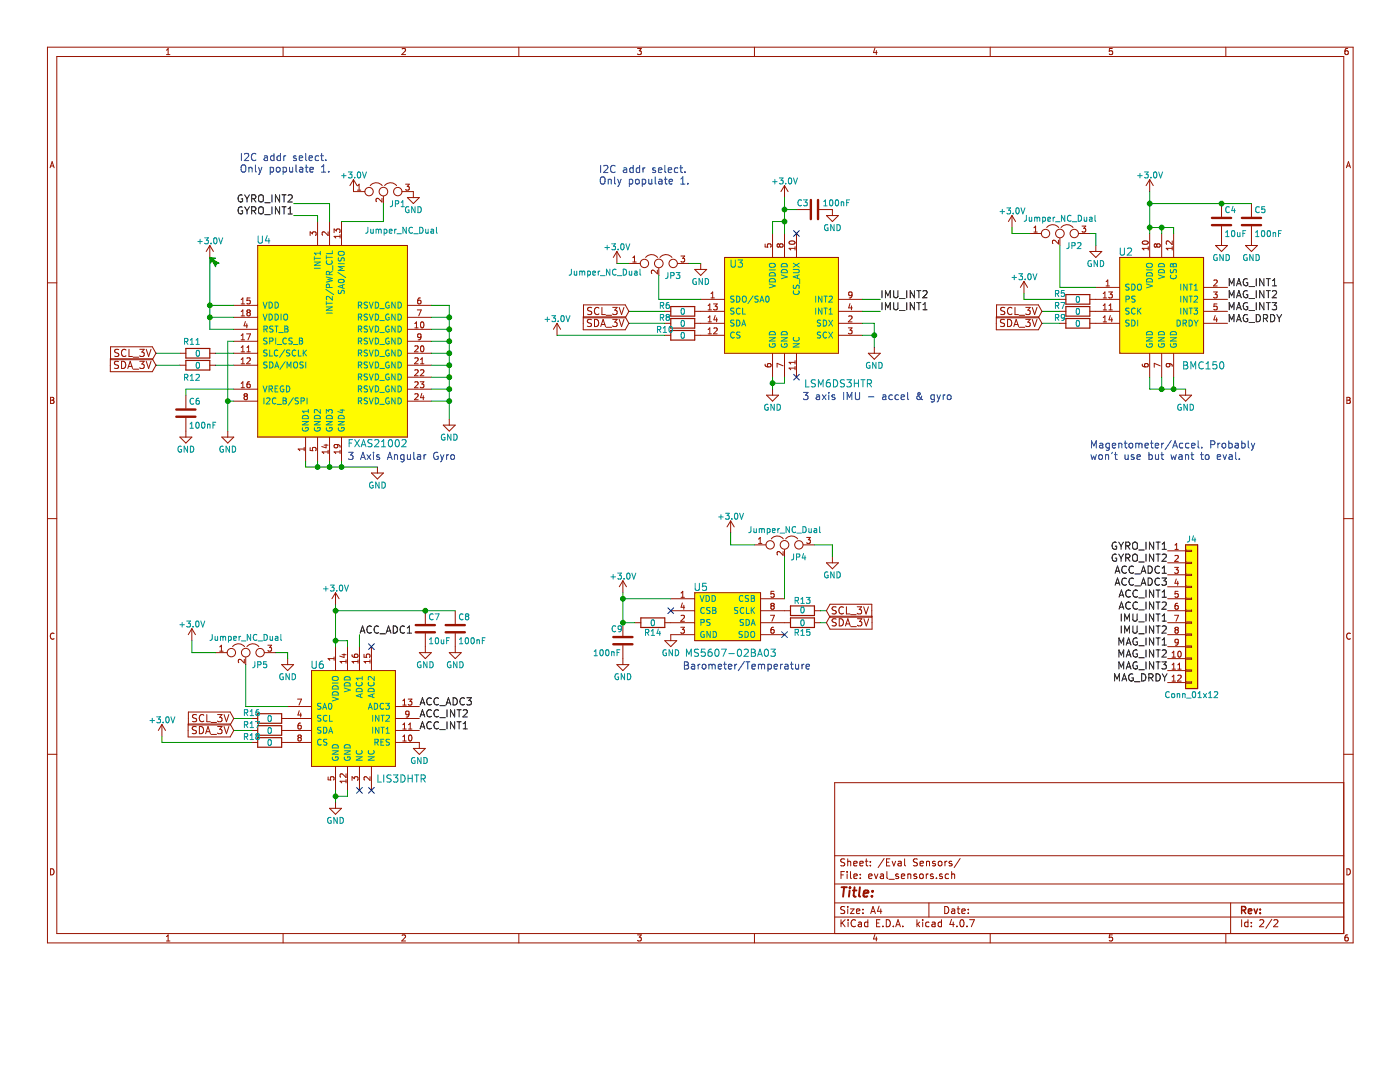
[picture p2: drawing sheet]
<svg xmlns="http://www.w3.org/2000/svg" width="279mm" height="216mm" viewBox="0 0 279 216" stroke-linecap="round" stroke-linejoin="round" font-family="sans-serif">
<g fill="#fffb00" stroke="#fffb00" stroke-width=".2">
<path d="M223.5 51.4h16.7v19.1h-16.7z" fill-rule="evenodd"/>
<path d="M62.2 133.8h16.7v19.1h-16.7z" fill-rule="evenodd"/>
<path d="M144.6 51.4h22.7v19.1h-22.7z" fill-rule="evenodd"/>
<path d="M138.6 118.3h13.2v9.5h-13.2z" fill-rule="evenodd"/>
<path d="M51.4 49h29.9v38.2h-29.9z" fill-rule="evenodd"/>
</g>
<g fill="none" stroke="#981200" stroke-width=".2">
<path d="M9.5 9.4h260.5v178.7h-260.5zM11.3 11.3h256.9v175h-256.9zM33.2 10.9h.7M33.2 10l.4-.3v1.2M56.5 9.4v1.9M80.2 9.8l.5-.1 .2 .3-.7 .9h.7M103.5 9.4v1.9M127.2 9.7h.8l-.4 .4 .3 .1 .1 .2-.1 .4-.2 .1-.5-.1M150.6 9.4v1.9M174.6 9.6l-.3 .9h.8M174.9 10.1v.8M197.6 9.4v1.9"/>
<path d="M222 9.7h-.6v.6l.5-.1 .2 .5-.3 .2-.4-.1M244.6 9.4v1.9M269 9.7h-.4l-.2 .3v.7l.2 .2 .4-.1 .1-.4-.1-.2-.4-.1-.2 .3M10 33.5l.4-1.2 .4 1.2M10.1 33.1h.6M70.5 35.8v2.4h2.3M70.5 35.8l-.7 1.2M70.5 35.8l.8 1.2M71.3 37.9h.7M71.3 37.1l.4-.4v1.2M73.9 37l.1-.1a1.53 1.53 0 0 1 2.3 .1M76.2 39.6v.7l-.8-.7-.4 .2 .1 .4"/>
<path d="M76.5 39.2v1.4M76.8 37l.1-.1a1.53 1.53 0 0 1 2.2 .1M80.2 38.2h2.3v1.2M80.9 36.7h.8l-.4 .5 .3 .1v.5l-.1 .1-.6-.1M81.3 39.4h2.4l-1.2 1.2zM156.6 37v2.4M156.6 37l-.8 1.2M156.6 37l.7 1.2M229.4 35.8v2.4M229.4 35.8l-.7 1.2M229.4 35.8l.8 1.2M268.7 33.5l.4-1.2 .4 1.2"/>
<path d="M268.8 33.1h.6M9.5 56.4h1.8M41.9 49l-.7 1.2M41.9 49v2.4M41.9 49l.7 1.2M48.1 59.8l.4-.4v1.2M49.9 59.4h-.6v.6h.6v.5l-.2 .1-.4-.1M51.4 49h29.9v38.2h-29.9zM61.9 47v-.7l.4 .4 .1-.4h.6l.1 .2-.1 .5M63.4 44.2v4.8M65.5 46.3v.7l-.9-.7-.3 .2 .1 .4M65.8 44.2v4.8"/>
<path d="M66.7 46.4v-.7l.4 .4 .1-.4h.5l.2 .2-.2 .5M67.9 46.8v.7M67.9 47.2h-1.2l.3 .3M68.2 44.2v4.8M83.9 59.4l-.3 .1-.2 .2v.7l.2 .2 .4-.1-.1-.5-.3-.1-.2 .2M123.1 50.2l-.7 1.2M123.1 50.2v2.4M123.1 50.2l.7 1.2M125.5 52.6h2.3M126.3 52.3h.7M126.3 51.4l.3-.3v1.2M128.8 51.4l.2-.2a1.53 1.53 0 0 1 2.2 .2"/>
<path d="M131.2 53.9v.7l-.9-.7-.3 .2 .1 .5M131.5 53.5v1.5M131.7 51.4l.1-.2a1.53 1.53 0 0 1 2.3 .2M135.2 52.6h2.3M135.9 51.1h.7l-.4 .4 .4 .1v.6l-.2 .1-.5-.1M138.6 53.8h2.4l-1.2 1.2zM139.8 59.7h4.8M139.8 52.6v1.2M141.9 59.4h.7M141.9 58.6l.3-.3v1.1M144.6 51.4h22.7v19.1h-22.7zM152.7 48.7v.6h.5"/>
<path d="M153.2 49.3v-.6l.5-.1 .2 .3-.1 .4M153.2 49.3h.1M154.2 46.6v4.8M155.6 48.9l-.2-.3-.3 .3 .1 .4h.2l.2-.2M155.6 48.9l.2-.3 .4 .1 .1 .2v.2l-.3 .2h-.3l-.1-.2M155.6 48.9v.2M156.6 46.6v4.8M157.5 48.2a.71 .71 0 0 1 1.2 .3 .7 .7 0 0 1-1.2-.1zM158.7 49.6h-1.2l.3 .3M158.7 49.2v.7M159 46.6v4.8M159 41.8h2.6"/>
<path d="M163.5 41.8h2.6v1.2M164.9 43h2.4l-1.2 1.2zM167.3 59.7h4.8M170 58.8l-.2 .2-.3-.1-.1-.5 .4-.1 .2 .2v.7l-.3 .2h-.2M202 43l-.8 1.2M202 43v2.4M202 43l.7 1.2M204.4 56.2l-.8 1.1M204.4 56.2v2.3M204.4 56.2l.7 1.1M205.6 46.6h2.2M206.3 46.3h.7"/>
<path d="M206.3 45.4l.4-.3v1.2M208.9 45.4l.1-.1a1.53 1.53 0 0 1 2.3 .1M211.2 47.9v.8l-.8-.8-.4 .2 .1 .5M211.5 59.7h1.2M211.5 47.6v1.4M211.8 45.4l.1-.1a1.53 1.53 0 0 1 2.3 .1M215.2 46.6h2.3M215.9 45.1h.8l-.4 .5 .3 .1v.5l-.1 .1-.6-.1M217.5 59.7h6M217.5 50.2h2.4l-1.2 1.2zM218.7 57.3h4.8M218.7 49v1.2"/>
<path d="M220.2 59.4h.6M220.2 58.6l.3-.3v1.1M220.7 57.1h.7M220.7 56.2l.4-.3v1.2M221.2 58.3h.8l-.4 .4 .3 .1v.5l-.1 .1-.6-.1M223.5 51.4h16.7v19.1h-16.7zM228 48.2a.71 .71 0 0 1 1.2 .3 .7 .7 0 0 1-1.2-.1zM229.2 49.2v.7M229.2 49.6h-1.2l.3 .3M229.4 46.6v4.8M230.9 48.9l-.3-.3-.2 .3v.4h.2l.3-.2M230.9 48.9l.2-.3 .3 .1 .1 .2v.2l-.2 .2h-.3l-.1-.2"/>
<path d="M230.9 48.9v.2M231.8 46.6v4.8M233.9 48.1v.7l-.8-.7-.4 .2 .1 .4M233.9 49.2v.7M233.9 49.6h-1.2l.4 .3M234.2 46.6v4.8M240.2 57.3h4.8M240.2 59.7h4.8M242.2 58.3h.7l-.4 .4 .4 .1v.5l-.2 .1-.5-.1M242.3 56l.4-.1 .2 .3-.7 .9h.7M242.6 49h2.4l-1.2 1.2zM243.8 40.6v2.6"/>
<path d="M243.8 45.2v3.8M248.6 49h2.4l-1.2 1.2zM249.8 40.6v2.6M249.8 45.2v3.8M268.2 56.4h1.8M10.1 79.3h.4l.2 .2-.2 .4 .3 .2-.2 .4h-.5zM10.1 79.9h.4M22 71.6h8.4l.7 1.3-.7 1.3h-8.4zM22.1 69.2h8.3l.7 1.3-.7 1.3h-8.3zM23.7 72.2l-.6-.1-.2 .1v.4l.6 .3 .2 .4-.3 .2h-.6M23.7 69.8l-.5-.1-.3 .1v.5l.7 .2 .1 .4-.3 .2h-.5M24.3 72.1a.73 .73 0 0 1 .8 .7 .73 .73 0 0 1-.8 .7z"/>
<path d="M25.1 69.8a.68 .68 0 0 0-.9 .5 .68 .68 0 0 0 .7 .8l.2-.1M25.5 73.5l.5-1.4 .5 1.4M25.6 73.1h.7M25.7 69.7v1.4h.7M26.6 71.3h1.1M26.6 73.7h1.1M27.9 69.7h.9l-.5 .6 .5 .2-.1 .5-.2 .1-.6-.1M27.9 72.1h.9l-.5 .5 .5 .3-.1 .5-.2 .1-.6-.1M29.2 69.7l.5 1.4 .4-1.4M29.2 72.1l.5 1.4 .4-1.4M35.9 70.5h1.2M35.9 72.9h1.2"/>
<path d="M37.1 78.9v2.6M41.9 70.5h1.2M41.9 72.9h1.2M46.7 70.5h4.7M46.7 65.7h4.7M46.7 60.9h4.7M46.7 63.3h4.7M46.7 68.1h4.7M46.7 72.9h4.7M46.7 77.7h4.7M48.1 60.6h.7M48.1 63h.7"/>
<path d="M48.1 67.8h.7M48.1 70.2h.7M48.1 62.2l.4-.4v1.2M48.1 67l.4-.4v1.2M48.1 69.3l.4-.3v1.2M48.1 71.7l.4-.3v1.2M48.1 76.5l.4-.3v1.2M48.1 72.6h.7M48.1 77.4h.7M48.9 79.1l-.2-.2 .2-.3 .4 .1 .1 .2-.2 .2M48.9 79.1l-.2 .2 .1 .3 .1 .2h.3l.2-.3-.1-.3-.1-.1M48.9 79.1h.3"/>
<path d="M49 64.2l-.3 .8h.7M49.2 66.6h.8l-.5 1.2M49.3 64.6v.8M49.3 70.2h.6M49.3 69.3l.3-.3v1.2M49.3 71.5l.4-.1 .2 .3-.7 .9h.7M49.5 62.3l-.2-.2 .2-.3 .4 .1v.2l-.2 .2M49.5 62.3l-.2 .3v.3l.2 .1h.2l.2-.2v-.3l-.2-.2M49.5 62.3h.2M49.8 76.2h-.3l-.2 .3v.6l.2 .3 .4-.1-.1-.6-.3-.1-.2 .2M81.3 70.5h4.8M81.3 65.7h4.8"/>
<path d="M81.3 60.9h4.8M81.3 63.3h4.8M81.3 68.1h4.8M81.3 72.9h4.8M81.3 75.3h4.8M81.3 77.7h4.8M82.8 65.4h.6M82.8 69.1l.4-.1 .2 .3-.7 .9h.7M82.8 78.7l.4-.1 .2 .3-.7 .9h.7M82.8 64.6l.3-.4v1.2M82.8 71.5l.4-.1 .2 .3-.7 .9h.7M82.8 73.9l.4-.1 .2 .3-.7 .9h.7"/>
<path d="M82.8 76.3l.4-.1 .2 .3-.7 .9h.7M83.3 61.8h.8l-.5 1.2M83.9 76.2h.7l-.4 .4 .3 .1v.6l-.1 .1-.5-.1M83.9 73.9l.5-.1 .2 .3-.7 .9h.7M83.9 72.6h.7M83.9 71.7l.4-.3v1.2M84 64.3l.2-.1a.63 .63 0 0 1 .4 .6 .63 .63 0 0 1-.4 .6l-.3-.4zM84 67.1l-.2 .3-.4-.1v-.6l.4-.1 .2 .2v.7l-.3 .3h-.3M84 69.1l.2-.1a.63 .63 0 0 1 .4 .6 .63 .63 0 0 1-.4 .6l-.3-.5zM84.2 78.5l-.3 .9h.7M84.5 78.9v.9M111.2 64.5l-.8 1.2"/>
<path d="M111.2 64.5v2.4M111.2 64.5l.7 1.2M116.4 63.2h8.4l.7 1.3-.7 1.3h-8.4zM116.4 60.8h8.4l.7 1.3-.7 1.3h-8.4zM118 63.8l-.5-.1-.2 .2v.4l.6 .2 .1 .4-.2 .3-.6-.1M118.1 61.4l-.6-.1-.2 .3 .1 .4 .6 .2v.4l-.2 .2-.5-.1M118.6 63.7a.73 .73 0 0 1 .9 .7 .73 .73 0 0 1-.9 .8zM119.5 61.5a.68 .68 0 0 0-.9 .4 .68 .68 0 0 0 .6 .9l.3-.2M119.9 65.2l.5-1.5 .4 1.5M120 64.8h.7M120.1 61.3v1.5h.7M121 62.9h1.1"/>
<path d="M121 65.3h1.1M122.3 61.3h.9l-.5 .6 .5 .2-.1 .5-.2 .2-.6-.2M122.3 63.7h.9l-.5 .6 .5 .2-.1 .5-.2 .2-.6-.2M123.6 61.3l.4 1.5 .5-1.5M123.6 63.7l.4 1.5 .5-1.5M132.7 64.5h1.2M132.7 62.1h1.2M132.7 66.9h1.2M138.6 64.5h6M138.6 62.1h6M138.6 66.9h6M141.3 61.8h.7"/>
<path d="M141.3 64.2h.7M141.3 66.6h.7M141.3 61l.4-.4v1.2M141.3 63.4l.4-.4v1.2M141.3 65.8l.4-.4v1.2M142.4 60.6h.7l-.4 .5 .4 .1v.5l-.2 .1-.5-.1M142.5 65.5l.4-.1 .2 .4-.7 .8h.7M142.7 63l-.2 .8h.7M143 63.4v.8M152.7 72.7v.3l.3 .2h.7l.2-.2-.1-.4-.6 .1-.1 .3 .3 .2M153 78.9h2.4l-1.2 1.1zM154.2 70.5v4.8"/>
<path d="M154.2 77.7v1.2M156.3 73l-1.2-.5v.8M156.6 70.5v4.8M158.7 72v.6M158.7 73.1v.7M158.7 73.5h-1.2l.3 .3M158.7 72.3h-1.2l.3 .3M159 70.5v4.8M167.3 64.5h4.8M167.3 62.1h4.8M167.3 66.9h4.8M169.3 65.4h.7l-.4 .5 .4 .1v.5l-.2 .1-.5-.1"/>
<path d="M169.4 63.1l.4-.1 .2 .4-.7 .8h.7M169.6 60.6l-.2 .8h.7M169.9 61v.8M173.3 70.5h2.4l-1.2 1.2zM174.5 69.3v1.2M198.8 63.2h8.4l.7 1.3-.7 1.3h-8.4zM198.9 60.8h8.3l.7 1.3-.7 1.3h-8.3zM200.5 63.8l-.6-.1-.2 .2v.4l.6 .2 .2 .4-.3 .3-.6-.1M200.5 61.4l-.5-.1-.3 .3 .1 .4 .7 .2v.4l-.3 .2-.5-.1M201.1 63.7a.73 .73 0 0 1 .8 .7 .73 .73 0 0 1-.8 .8zM202 61.5a.68 .68 0 0 0-1 .4 .68 .68 0 0 0 .7 .9l.3-.2M202.3 65.2l.5-1.5 .5 1.5"/>
<path d="M202.4 64.8h.7M202.6 61.3v1.5h.7M203.4 62.9h1.1M203.4 65.3h1.1M204.7 61.3h.9l-.5 .6 .5 .2-.1 .5-.2 .2-.6-.2M204.7 63.7h.9l-.5 .6 .5 .2-.1 .5-.2 .2-.6-.2M206 61.3l.5 1.5 .5-1.5M206 63.7l.5 1.5 .5-1.5M211.5 64.5h1.2M211.5 62.1h1.2M217.5 64.5h6M217.5 62.1h6"/>
<path d="M220.2 61.8h.6M220.2 61l.3-.4v1.2M220.2 63.4l.3-.4v1.2M220.2 64.2h.6M221.3 61.8h.7M221.3 61l.4-.4v1.2M221.6 63l-.3 .8h.7M221.9 63.4v.8M228 72.7v.3l.3 .2h.6l.3-.2-.2-.4-.5 .1-.1 .3 .2 .2M229.4 70.5v4.8M231.5 73l-1.1-.5v.8M231.8 70.5v4.8"/>
<path d="M233.2 72.5l.3 .3-.1 .3-.6 .1-.1-.4 .3-.3 .7 .1 .2 .3v.2M234.2 70.5v4.8M235.4 78.9h2.4l-1.2 1.1zM236.6 77.7v1.2M240.2 64.5h4.8M240.2 62.1h4.8M242.5 63l-.2 .8h.7M242.8 63.4v.8M242.9 60.6h-.6v.6h.6v.5l-.2 .1-.4-.1M268.8 79.3h.4l.2 .2-.2 .4 .3 .2-.2 .4h-.5zM268.8 79.9h.4M35.9 87.2h2.4l-1.2 1.2z"/>
<path d="M37.1 83.4v3.8M44.3 87.2h2.4l-1.2 1.2zM45.5 86v1.2M46.7 80h4.7M60.7 89.3v.6M60.7 89.6h-1.2l.3 .3M61 87.2v4.8M61.9 89.3v.6h.5v-.6h.6l.1 .2-.1 .4M63.4 87.2v4.8M64.7 88.8h.8M65.1 88.6v.8l-.9-.3M65.5 89.8v.7"/>
<path d="M65.5 90.2h-1.2l.3 .3M65.8 87.2v4.8M67.2 88.7l.2 .2-.1 .4h-.5l-.1-.4 .2-.2h.7l.3 .3v.3M67.9 89.8v.7M67.9 90.2h-1.2l.3 .3M68.2 87.2v4.8M74.1 94.4h2.4l-1.2 1.2zM75.3 93.2v1.2M81.3 80h4.8M88.5 84.8h2.4l-1.2 1.2zM89.7 83.6v1.2M9.5 103.5h1.8"/>
<path d="M67 118.3v2.4M67 118.3l-.8 1.2M67 118.3l.7 1.2M124.3 115.9v2.4M124.3 115.9l-.7 1.2M124.3 115.9l.7 1.2M133.9 119.5h4.7M135.9 119.2h.7M135.9 118.3l.4-.3v1.2M138.6 118.3h13.2v9.5h-13.2zM145.8 103.9l-.7 1.2M145.8 103.9v2.4"/>
<path d="M145.8 103.9l.7 1.2M150.6 108.7h2.3M151.4 108.4h.7M151.4 107.6l.3-.4v1.2M151.8 119.5h4.8M153.9 107.5l.2-.1a1.53 1.53 0 0 1 2.2 .1M154.5 118h-.6l-.1 .5h.7v.6l-.2 .1-.5-.1M156.3 110.1v.7l-.9-.7-.3 .2 .1 .4M156.6 109.7v1.4M156.8 107.5l.1-.1a1.53 1.53 0 0 1 2.3 .1M160.3 108.7h2.2M161 107.2h.7l-.4 .5 .4 .1v.5l-.2 .1-.5-.1"/>
<path d="M164.9 112.3h2.4l-1.2 1.2zM166.1 111.1v1.2M233 119.5h3.6M233 109.9h3.6M233 112.3h3.6M233 114.7h3.6M233 117.1h3.6M234.4 113.2h.8l-.5 .5 .4 .1v.5l-.2 .1-.5-.1M234.5 109.6h.7M234.5 108.8l.3-.4v1.2M234.5 110.9l.4-.1 .3 .4-.8 .8h.8M234.7 115.5l-.2 .9h.7"/>
<path d="M235 116v.8M235.1 118h-.6v.5h.6v.6l-.2 .1-.4-.1M236.6 109.8h1.2v.2h-1.2zM236.6 112.2h1.2v.2h-1.2zM236.6 114.6h1.2v.2h-1.2zM236.6 117h1.2v.2h-1.2zM236.6 119.4h1.2v.2h-1.2zM268.2 103.5h1.8M10.8 126.4a.54 .54 0 0 0-.8 .5 .54 .54 0 0 0 .8 .5M38.3 125.4l-.7 1.2M38.3 125.4v2.4M38.3 125.4l.7 1.2"/>
<path d="M43.1 130.2h2.2M43.9 129.9h.6M43.9 129.1l.3-.4v1.2M46.4 129l.1-.1a1.53 1.53 0 0 1 2.3 .1M48.8 131.6v.7l-.9-.7-.3 .2 .1 .4M49 131.2v1.4M49.3 129l.1-.1a1.53 1.53 0 0 1 2.3 .1M52.7 130.2h2.3M53.5 128.7h.7l-.4 .5 .4 .1v.5l-.2 .1-.5-.1M56.2 132.6h2.4l-1.2 1.2zM57.4 131.4v1.2M59.4 139.5h.8l-.5 1.2"/>
<path d="M62.2 133.8h16.7v19.1h-16.7zM66.7 131.1v.7M66.7 131.4h-1.2l.3 .4M67 129v4.8M68.3 130.6h.8M68.7 130.5v.7l-.9-.3M69.1 131.7v.6M69.1 132h-1.2l.3 .3M69.4 129v4.8M70.3 130.6v.4l.2 .1 .7 .1 .3-.2-.2-.4h-.5l-.1 .4 .2 .2M71.5 131.7v.6M71.5 132h-1.2l.3 .3"/>
<path d="M71.7 129v4.8M72.6 130.6v.5l.6 .1v-.6h.5l.1 .1-.1 .5M73.8 131.7v.6M73.8 132h-1.2l.4 .3M74.1 129v4.8M80.4 139.8l.3-.3v1.2M81.5 139.5h.7l-.4 .5h.4v.6l-.2 .1-.5-.1M83.7 130.2h2.4l-1.2 1.2zM84.9 121.9v2.6M84.9 126.4v3.8M89.7 130.2h2.4l-1.2 1.2zM90.9 121.9v2.6"/>
<path d="M90.9 126.4v3.8M123.1 132.6h2.4l-1.2 1.2zM124.3 124.3v2.6M124.3 128.8v3.8M126.7 124.3h1.2M132.7 127.8h2.4l-1.2 1.2zM132.7 124.3h5.9M133.9 121.9h4.7M135.8 125.2h.8l-.4 .4 .3 .1v.5l-.1 .2-.6-.2M135.9 122.9l.5-.1 .2 .3-.8 .9h.8M136.2 120.3l-.3 .9h.7M136.5 120.8v.8"/>
<path d="M138.6 126.6h-4.7v1.2M151.8 124.3h6M151.8 126.6h4.8M151.8 121.9h6M153.8 122.8h.8l-.5 1.2M154.1 120.9l-.3-.2 .3-.3 .4 .1v.2l-.2 .2M154.1 120.9l-.3 .2 .1 .4 .2 .1h.2l.2-.3v-.3l-.2-.1M154.1 120.9h.2M154.4 125.2h-.3l-.2 .2-.1 .7 .3 .3 .4-.2-.1-.5-.3-.1-.3 .2M162.5 124.3h1.2M162.5 121.9h1.2M165.6 120.6h8.4v2.6h-8.4l-.7-1.3z"/>
<path d="M165.6 123h8.4v2.5h-8.4l-.7-1.2zM166.9 121.1h-.6l-.2 .1v.4l.6 .3 .2 .3-.3 .3-.5-.1M166.9 123.5h-.6l-.2 .3 .1 .3 .6 .2v.5l-.2 .1-.5-.1M167.5 123.5a.73 .73 0 0 1 .8 .7 .73 .73 0 0 1-.8 .7zM168.3 121.2a.68 .68 0 0 0-.9 .5 .68 .68 0 0 0 .6 .8l.3-.1M168.7 124.9l.5-1.4 .5 1.4M168.8 124.5h.7M168.9 121.1v1.4h.7M169.8 122.7h1.1M169.8 125h1.1M171.1 121.1h.9l-.5 .5 .5 .3-.1 .5-.2 .1-.6-.1M171.1 123.5h.9l-.5 .5 .5 .3-.1 .5-.2 .1-.6-.1"/>
<path d="M172.4 121.1l.4 1.4 .5-1.4M172.4 123.5l.5 1.4 .5-1.4M233 133.8h3.6M233 131.4h3.6M233 124.3h3.6M233 126.6h3.6M233 121.9h3.6M233 129h3.6M233 136.2h3.6M233.9 130.3l.3-.4v1.2M233.9 132.7l.3-.4v1.2M233.9 135.1l.3-.4v1.2"/>
<path d="M233.9 131.1h.7M233.9 133.5h.7M233.9 135.9h.7M234.4 122.8h.8l-.5 1.2M234.7 125.7l-.2-.3 .2-.2 .4 .1 .1 .1-.3 .3M234.7 125.7l-.2 .2v.3l.2 .2h.2l.3-.3-.1-.3-.2-.1M234.7 125.7h.2M235 120.4h-.3l-.2 .3v.6l.2 .3 .4-.1-.1-.6-.3-.1-.2 .3M235.1 134.8l.4-.1 .2 .4-.7 .8h.7M235.1 133.5h.6M235.1 132.7l.3-.4v1.2M235.2 128.1l-.3 .2-.3-.1-.1-.6 .4-.1 .3 .3-.1 .7-.3 .2h-.2"/>
<path d="M235.2 130l.1-.1a.63 .63 0 0 1 .4 .6 .63 .63 0 0 1-.4 .6l-.2-.4zM236.6 121.7h1.2v.3h-1.2zM236.6 124.1h1.2v.3h-1.2zM236.6 126.5h1.2v.3h-1.2zM236.6 128.9h1.2v.3h-1.2zM236.6 131.3h1.2v.2h-1.2zM236.6 133.7h1.2v.2h-1.2zM236.6 136.1h1.2v.2h-1.2zM269.5 126.4a.54 .54 0 0 0-.8 .5 .54 .54 0 0 0 .8 .5M9.5 150.5h1.8M32.3 144.6l-.7 1.2M32.3 144.6v2.4"/>
<path d="M32.3 144.6l.7 1.2M37.5 144.5h8.4l.8 1.3-.8 1.2h-8.4zM37.6 142.1h8.3l.8 1.3-.8 1.3h-8.3zM39.2 145h-.6l-.2 .1v.4l.7 .3 .1 .3-.3 .3-.5-.1M39.2 142.7l-.5-.1-.2 .1v.4l.6 .3 .1 .4-.2 .2-.6-.1M39.8 145a.73 .73 0 0 1 .8 .7 .73 .73 0 0 1-.8 .7zM40.7 142.7a.68 .68 0 0 0-1 .5 .68 .68 0 0 0 .7 .8l.3-.1M41 146.4l.5-1.4 .5 1.4M41.2 146h.6M41.3 142.6v1.4h.7M42.1 144.2h1.1M42.1 146.5h1.1"/>
<path d="M43.4 142.6h.9l-.5 .5 .5 .3-.1 .5-.2 .1-.6-.1M43.4 145h.9l-.5 .5 .5 .3-.1 .5-.2 .1-.6-.1M44.7 142.6l.5 1.4 .5-1.4M44.7 145l.5 1.4 .5-1.4M50.2 143.4h1.2M50.2 145.8h1.2M50.2 148.1h1.2M56.2 143.4h6M56.2 145.8h6M56.2 148.1h6M57.4 141h4.8M59.7 147.2l-.2-.2 .2-.3 .4 .1v.2l-.2 .2"/>
<path d="M59.7 147.2l-.2 .2v.3l.2 .2h.2l.2-.3v-.3l-.2-.1M59.7 147.2h.2M59.7 141.8l-.2 .9h.7M60 142.3v.8M60 144.3h-.3l-.2 .3v.6l.2 .3 .4-.1-.1-.6-.3-.1-.2 .2M65.5 155v.6h.5v-.6h.6l.1 .2-.1 .4M67 152.9v4.8M69.1 154.4v.7l-.9-.7-.3 .2 .1 .5M69.1 155.6v.6M69.1 155.9h-1.2l.3 .3M69.4 152.9v4.8M70.3 155.7v-.7l.4 .4 .1-.4h.5l.2 .2-.2 .5"/>
<path d="M71.7 152.9v4.8M73.8 155v.7l-.8-.7-.4 .2 .1 .4M74.1 152.9v4.8M78.9 143.4h4.8M78.9 145.8h4.8M78.9 141h4.8M78.9 148.1h4.8v1.2M80.4 145.5h.7M80.4 147.9h.7M80.4 144.6l.3-.3v1.2M80.4 147l.3-.3v1.2M80.4 140.7h.7"/>
<path d="M81.5 145.5h.7M81.5 144.6l.4-.3v1.2M81.6 146.8l.2-.1a.63 .63 0 0 1 .4 .6 .63 .63 0 0 1-.4 .6l-.3-.5zM81.6 142.4l-.2 .2h-.3l-.1-.6 .4-.1 .2 .2v.7l-.3 .3h-.2M82.5 149.3h2.4l-1.2 1.2zM268.2 156.2h-101.6v30.1M268.2 150.5h1.8M10.1 173.4a.62 .62 0 0 1 .7 .6 .62 .62 0 0 1-.7 .6zM65.8 161.3h2.4l-1.2 1.2zM67 160.1v1.2M166.6 176.4h101.6M166.6 170.8h101.6"/>
<path d="M167.8 174.6h.5M168.5 173.9h-.7v1.4M168.6 171.4h-.6l-.2 .2v.3l.7 .4v.4l-.2 .1-.5-.1M169.1 173.9v.1M169.1 174.4v.9M169.2 171.4v1.4M169.2 172l.2-.1h.3l.1 .9M169.7 173.9v1.2l.2 .2M170.4 172.3l.6-.1v-.3h-.4l-.2 .1v.7h.6M170.4 174.9l.7-.2-.1-.2-.4-.1-.2 .2 .1 .6h.5M171.6 172.3l.7-.1-.1-.3h-.4l-.2 .1 .1 .7h.5M171.7 175.2v.1"/>
<path d="M171.7 174.5v.1M172.7 171.9h.5M172.9 171.4v1.2l.3 .2M173.4 174.9l.6-.2v-.2l-.4-.1-.2 .2v.6h.6M173.7 171.9v.1M173.7 172.7v.1M174.5 174.4l.3 .9 .4-.9M175.7 174.5h.6v.8M176.3 174.7l-.6 .3 .2 .3 .4-.1M176.4 171.3l-1.1 1.8M176.9 172h.5M177 173.9v1.2l.2 .2"/>
<path d="M177.4 175.5h1.1M177.6 171.4h-.7v1.4h.7M178 171.9l.4 .9 .3-.9M179.3 171.9h.5l.1 .9M179.3 174.5l-.3-.1-.3 .2 .1 .2 .5 .1v.3h-.6M179.9 172.2l-.7 .2 .2 .4 .5-.1M179.9 174.9l.7-.2-.1-.2-.4-.1-.2 .2 .1 .6h.5M180.5 171.4v1.2l.2 .2M181.2 174.5l.2-.1 .3 .1 .1 .8M181.2 174.4v.9M182.9 174.5l-.3-.1-.2 .2v.2l.5 .1v.3h-.5M183.1 171.4h-.6l-.2 .2v.3l.7 .4v.4l-.2 .1-.5-.1"/>
<path d="M183.6 174.5l.2-.1 .4 .1 .1 .6-.2 .1-.3 .1-.2-.1zM183.6 172.3l.7-.1-.1-.3h-.4l-.2 .1 .1 .7h.5M184.9 174.4v.9M184.9 172l.2-.1h.4v.9M184.9 171.9v.9M185.3 174.4l-.4 .2M186.2 174.5l-.3-.1-.2 .2v.2l.5 .1v.3h-.5M186.6 171.9h-.3l-.2 .1 .1 .3 .4 .1v.3h-.5M186.9 175.2v.1M187.3 172l.2-.1 .4 .1 .1 .5-.1 .2-.4 .1-.2-.1zM188 174.5l-.3-.1-.2 .2 .1 .2 .4 .1v.3h-.5M188.6 171.9v.9"/>
<path d="M189 171.9l-.4 .2M189.3 174.5l-.4-.1-.3 .2 .1 .6 .2 .1 .4-.1M189.9 174.5l.2-.1 .4 .1v.8M189.9 173.9v1.4M189.9 171.9h-.3l-.2 .1 .1 .3 .4 .1v.3h-.5M191.6 171.3l-1.2 1.8M268.8 173.4a.62 .62 0 0 1 .7 .6 .62 .62 0 0 1-.7 .6zM33.2 186.9l.4-.4v1.3M33.2 187.8h.7M56.5 186.3v1.8M80.2 186.6l.5-.1 .2 .4-.7 .9h.7M103.5 186.3v1.8"/>
<path d="M127.2 186.5h.8l-.4 .5h.3l.1 .2-.1 .4-.2 .2-.5-.2M150.6 186.3v1.8M166.6 183h101.6M166.6 180.2h101.6M167.8 183.5v1.4M168 184.1l.7 .8M168.6 181l-.6-.1-.2 .2v.3l.7 .4v.4l-.2 .1-.5-.1M168.7 183.5l-.9 .8M169.2 180.9v.1M169.2 181.4v.9M169.3 183.5v.2M169.3 184v.9"/>
<path d="M169.7 181.4h.7l-.7 .9h.7M170.7 183.7a.67 .67 0 0 0-.9 .4 .67 .67 0 0 0 .7 .8l.2-.1M170.9 181.8l.7-.1-.1-.3h-.4l-.2 .2 .1 .6h.5M171.3 184.1h.6v.8M171.9 184.3l-.6 .3 .2 .3 .4-.1M172.2 182.2v.1M172.2 181.4v.2M173.2 184.1l-.4-.1-.3 .3 .1 .5 .2 .1 .4-.1M173.2 183.5v1.4M173.8 182.3l.4-1.4 .5 1.4M173.9 181.9h.7M174.6 186.5l-.3 .9h.8"/>
<path d="M174.9 187v.8M174.9 184.2h.5M175.4 180.8l-.3 1h.9M175.6 183.5h-.7v1.4h.7M175.8 181.4v.9M176.2 184.8v.1M176.9 183.5a.71 .71 0 0 1 .8 .7 .71 .71 0 0 1-.8 .7zM178.3 184.8v.1M178.8 184.9l.4-1.4 .5 1.4M178.9 184.5h.7M180.2 184.8v.1M183 183.5v1.4"/>
<path d="M183.1 184.4l.4 .5M183.5 184l-.5 .5M184.1 183.5v.2M184.1 184v.9M185.4 180.2v2.8M185.4 184.1l-.4-.1-.3 .3 .1 .5 .2 .1 .4-.1M186 184.1h.6v.8M186.6 184.3l-.6 .3 .2 .3 .4-.1M187.9 184.1l-.4-.1-.3 .3 .1 .5 .2 .1 .4-.1M187.9 183.5v1.4M188.5 180.9a.71 .71 0 0 1 .9 .7 .71 .71 0 0 1-.9 .7zM189.9 183.4l-.3 1.1h.8"/>
<path d="M189.9 181.4h.6v.9M190.2 184v.9M190.5 181.7l-.6 .3 .2 .3 .4-.1M191 184.8v.1M191 181.4h.5M191.2 180.9v1.2l.3 .2M191.7 183.7l.2-.2a.75 .75 0 0 1 .5 .7 .75 .75 0 0 1-.5 .7l-.3-.5zM192 181.8l.6-.1v-.3h-.4l-.2 .2v.6h.6M193 184.8v.1M193.2 182.2v.1M193.2 181.4v.2M193.5 183.5h1l-.7 1.4"/>
<path d="M197.6 186.3v1.8M222 186.5h-.6v.6l.5-.1 .2 .5-.3 .3-.4-.2M244.6 186.3v1.8M245.6 180.2v6.1M247.8 183.5v1.4M249.1 184.1l-.4-.1-.3 .3 .1 .5 .2 .1 .4-.1M249.1 183.5v1.4M249.7 184.8v.1M249.7 184.1v.1M251.4 183.7l.6-.2 .2 .4-.9 1h.9M253.8 183.4l-1.2 1.9M254.2 183.7l.6-.2 .2 .4-.8 1h.8"/>
<path d="M269 186.5l-.4 .1-.2 .2v.7l.2 .3 .4-.2 .1-.4-.1-.2h-.4l-.2 .2"/>
<circle cx="73.7" cy="38.2" r=".84"/>
<circle cx="76.5" cy="38.2" r=".86"/>
<circle cx="79.4" cy="38.2" r=".84"/>
<circle cx="128.6" cy="52.6" r=".84"/>
<circle cx="131.5" cy="52.6" r=".86"/>
<circle cx="134.3" cy="52.6" r=".84"/>
<circle cx="208.7" cy="46.6" r=".84"/>
<circle cx="211.5" cy="46.6" r=".86"/>
<circle cx="214.4" cy="46.6" r=".84"/>
<circle cx="153.7" cy="108.7" r=".84"/>
<circle cx="156.6" cy="108.7" r=".86"/>
<circle cx="159.4" cy="108.7" r=".84"/>
<circle cx="46.2" cy="130.2" r=".84"/>
<circle cx="49" cy="130.2" r=".86"/>
<circle cx="51.9" cy="130.2" r=".84"/>
</g>
<g fill="none" stroke="#009596" stroke-width=".2">
<path d="M68.2 35.1h.9M68.6 34.6v.9M69.5 34.3h.8l-.4 .5 .3 .1v.5l-.2 .1-.5-.1M70.8 35.4v.1M71.4 34.4l.2-.1a.63 .63 0 0 1 .4 .6 .63 .63 0 0 1-.4 .6l-.3-.4zM72.3 34.3l.4 1.2 .4-1.2M154.2 36.2h.9M154.6 35.8v.9M155.5 35.5h.8l-.4 .5 .3 .1v.5l-.1 .1-.6-.1M156.8 36.6v.1M157.4 35.6l.2-.1a.63 .63 0 0 1 .4 .6 .63 .63 0 0 1-.4 .6l-.3-.5zM158.4 35.5l.3 1.2 .4-1.2"/>
<path d="M160 40a.53 .53 0 0 0-.8 .5 .53 .53 0 0 0 .8 .5M160.4 39.9h.7l-.4 .4 .4 .1v.6l-.2 .1-.5-.1M165.6 40l.2-.1a.63 .63 0 0 1 .4 .6 .63 .63 0 0 1-.4 .6l-.2-.5zM166.8 40l.2-.1a.63 .63 0 0 1 .4 .6 .63 .63 0 0 1-.4 .6l-.3-.5zM169.5 39.9h-.5v1.2M227.1 35.1h.9M227.5 34.6v.9M228.4 34.3h.8l-.4 .5 .3 .1v.5l-.2 .1-.5-.1M229.7 35.4v.1M230.3 34.4l.2-.1a.63 .63 0 0 1 .4 .6 .63 .63 0 0 1-.4 .6l-.3-.4zM231.2 34.3l.4 1.2 .4-1.2M39.5 48.2h.9"/>
<path d="M39.9 47.7v.9M40.8 47.5h.8l-.4 .4 .3 .1v.5l-.1 .1-.6-.1M42.1 48.5v.1M42.7 47.6l.2-.1a.63 .63 0 0 1 .4 .6 .63 .63 0 0 1-.4 .5l-.3-.4zM43.7 47.5l.3 1.1 .5-1.1M51.5 47.1v1.2l.3 .2h.3l.3-.2v-1.2M53.3 47l-.3 1.1h.9M53.7 47.6v.9M62.7 53.5h1.2M62.7 52.3h1.2l-1.2 .7h1.2M62.7 51.2v.7M62.7 51.5h1.2"/>
<path d="M63.9 50.2v.6M63.9 50.5h-1.2l.4 .3M65 57.8l1.6 1M65.1 51v.7M65.1 55.3l1.2 .3-.8 .2 .8 .2-1.2 .3M65.1 51.3h1.2M65.2 52a.53 .53 0 0 0 .5 .8 .53 .53 0 0 0 .5-.8M65.7 57.4v-.6l-.5-.1-.1 .7h1.2M65.7 54.8v-.6h-.5l-.1 .6h1.2M66.3 50v.6h-1.2M66.3 59.1v.8l-.8-.8-.4 .3 .1 .4M66.3 54.1l-.6 .4"/>
<path d="M66.4 53v.9M67.4 54.4l1.6 1M67.5 52.6h1.2M67.6 50.3l.7-.1a.39 .39 0 0 1 .4 .2 .39 .39 0 0 1-.1 .4l-.3 .1h-.6l-.2-.2zM67.6 51.4v.6h.4a.51 .51 0 0 1 .6-.5l.1 .1-.1 .5M67.6 55.9a.71 .71 0 0 1 1.1 .3 .7 .7 0 0 1-1.2-.2zM67.6 57.9v.6h.4a.51 .51 0 0 1 .6-.5l.1 .1-.1 .5M68.3 56.9v.5M68.7 56.8l-1.2 .4 1.2 .4M68.7 53.2h-1.2l.8 .4-.8 .4h1.2M73.4 45.4v1l-.4 .1M74 45.7v.8h.3l.2-.1"/>
<path d="M74.5 45.7v.8M75.1 45.9l.3-.2 .2 .2M75.1 45.7v.8M75.6 45.9v.6M75.6 45.9l.1-.2 .3 .1 .1 .7M76.7 45.8l.3-.1 .2 .3-.1 .5h-.4M76.7 45.7v1.2M77.7 46.1l.5-.1v-.2l-.3-.1-.2 .2v.6h.5M78.3 40v1.1l-.4 .1M78.8 45.7v.8M78.9 40.7l.6-.1v-.5l-.6-.1v1.2M79.1 45.7l-.3 .3"/>
<path d="M79.2 46.6h.9M80.1 41.2h.6M80.1 40.4l.3-.4v1.2M81.1 45.4v1.1l-.7-1.1v1.1M81.6 41.3a.55 .55 0 0 0-.7 .5 .55 .55 0 0 0 .7 .6v-.5h-.2M82.3 45.4a.53 .53 0 0 0-.7 .5 .53 .53 0 0 0 .7 .5M82.6 46.6h.9M82.8 41.2v1.2l-.6-1.2v1.2M83.4 41.2a.6 .6 0 0 1 .7 .6 .6 .6 0 0 1-.7 .6zM83.8 45.4a.6 .6 0 0 1 .6 .5 .6 .6 0 0 1-.6 .6zM85 45.7v.8h.3l.2-.1M85.5 45.7v.8"/>
<path d="M86 45.8h.5v.7M86.5 46l-.5 .3 .1 .2h.4M87.1 45.4v1l.2 .1M114 53.7v1l-.4 .2M114.6 54.1l.1 .7 .2 .1 .2-.1M115.1 54.1v.8M115.7 54.2l.3-.1 .2 .2M115.7 54.1v.8M116.2 54.3l.2-.2 .2 .1 .1 .7M116.2 54.3v.6M117.3 54.2l.3-.1 .3 .2-.2 .5h-.4M117.3 54.1v1.2"/>
<path d="M118.3 54.5l.6-.1-.1-.2-.3-.1-.2 .2 .1 .5h.4M119.4 54.1v.8M119.7 54.1l-.3 .2M119.8 55h.9M120.7 49.4h.9M121.2 48.9v.9M121.7 53.7v1.2l-.7-1.2v1.2M122.1 48.6h.7l-.4 .5 .4 .1v.5l-.2 .1-.5-.1M122.9 53.8a.53 .53 0 0 0-.7 .5 .53 .53 0 0 0 .7 .5M123.2 55h.9M123.4 49.7v.1M124 48.7l.1-.1a.63 .63 0 0 1 .5 .6 .63 .63 0 0 1-.5 .6l-.2-.4z"/>
<path d="M124.4 53.7a.6 .6 0 0 1 .7 .6 .6 .6 0 0 1-.7 .6zM124.9 48.6l.4 1.2 .4-1.2M125.6 54.1v.7l.3 .1 .2-.1M126.1 54.1v.8M126.7 54.2h.4l.1 .7M127.2 54.4l-.6 .2 .2 .3 .4-.1M127.7 53.7v1l.2 .2M133.3 54.4l-.1 1-.4 .2M133.9 55l.5-.1 .1-.4-.6-.1v1.2M134.9 54.4h.8l-.4 .4 .3 .1v.6l-.1 .1-.6-.1M138.9 55.6a.55 .55 0 0 0-.6 .6 .55 .55 0 0 0 .6 .5l.1-.5h-.2M140.2 55.6v1.2l-.7-1.2v1.2"/>
<path d="M140.7 55.6a.6 .6 0 0 1 .7 .6 .6 .6 0 0 1-.7 .6zM145.9 51.9v1.1l.3 .3h.3l.2-.3v-1.1M146.5 59.1h-.6v.4a.51 .51 0 0 1 .5 .7l-.1 .1-.5-.1M147 59.1a.6 .6 0 0 1 .7 .6 .6 .6 0 0 1-.7 .6zM147.3 51.9h.9l-.5 .5 .5 .3-.1 .5-.2 .1-.6-.1M148.2 59.3l.2-.2h.4l.1 .8a.39 .39 0 0 1-.2 .3 .39 .39 0 0 1-.4 0l-.1-.3zM150.3 59l-1 1.6M151.3 59.1h-.6v.4a.51 .51 0 0 1 .6 .7l-.2 .1-.5-.1M151.8 59.9h.5M152.9 59.2l.2-.1a.63 .63 0 0 1 .4 .6 .63 .63 0 0 1-.4 .6l-.3-.5zM153.5 53.9h1.2M153.5 56.7l1.2 .4-1.2 .3"/>
<path d="M153.6 55.8a.65 .65 0 0 1 .7-.2 .65 .65 0 0 1 .4 .6h-1.2zM153.6 54.6a.65 .65 0 0 1 .7-.2 .65 .65 0 0 1 .4 .7h-1.2zM153.6 52.7l.7-.2a.39 .39 0 0 1 .4 .3 .39 .39 0 0 1 0 .4l-.4 .1h-.6l-.2-.2zM155.9 54.8l1.2 .4-1.2 .4M156 54a.65 .65 0 0 1 .7-.2 .65 .65 0 0 1 .4 .6h-1.2zM156.1 52.7a.63 .63 0 0 1 .7-.1 .63 .63 0 0 1 .3 .6h-1.2zM158.3 53.8h1l.2 .2v.2l-.2 .2h-1M158.3 52.5l1.2 .8M158.4 56.9v.6h.4a.51 .51 0 0 1 .6-.6l.1 .2-.1 .5M158.4 58a.53 .53 0 0 0 .5 .8 .53 .53 0 0 0 .5-.8M159.1 55v.5M159.5 54.8l-1.2 .4 1.2 .4"/>
<path d="M159.5 52.5l-1.2 .8M159.6 55.7v1M162.8 59.1v1.2M164 59.1v1.2l-.6-1.2v1.2M164.4 40.2l.3-.3v1.2M164.4 41.1h.7M164.4 59.1h.7M164.8 59.1v1.2M165.2 44.9a.55 .55 0 0 0-.7 .5 .55 .55 0 0 0 .7 .5l.1-.4h-.3M165.5 59.2l.4-.1 .2 .3-.7 .9h.7M166.5 44.8v1.2l-.7-1.2v1.2M167 44.8a.6 .6 0 0 1 .7 .6 .6 .6 0 0 1-.7 .6z"/>
<path d="M167.9 40.3v.8M167.9 40.4l.2-.1h.2l.1 .8M169 40.4h.4M199.6 42.2h.9M200 41.8v.9M200.9 41.5h.8l-.4 .4 .3 .1v.6l-.1 .1-.6-.1M202 55.4h.9M202.2 42.6v.1M202.4 54.9v.9M202.8 41.6l.2-.1a.63 .63 0 0 1 .4 .6 .63 .63 0 0 1-.4 .6l-.3-.5zM203.3 54.6h.8l-.4 .5 .3 .1v.5l-.1 .1-.6-.1M203.8 41.5l.3 1.2 .4-1.2"/>
<path d="M204.6 55.7v.1M204.8 43v1l-.4 .2M205.2 54.7l.2-.1a.63 .63 0 0 1 .4 .6 .63 .63 0 0 1-.4 .6l-.3-.4zM205.4 43.3l.1 .8 .2 .1 .2-.2M205.9 43.3v.9M206.1 54.6l.4 1.2 .4-1.2M206.5 43.5l.3-.2 .2 .2M206.5 43.3v.9M207 43.5l.2-.2 .2 .1 .1 .8M207 43.5v.7M208.1 43.4l.3-.1 .3 .3-.2 .5h-.4M208.1 43.3v1.2"/>
<path d="M209.1 43.8l.6-.2-.1-.2-.3-.1-.2 .2 .1 .6h.4M210.2 43.3v.9M210.5 43.3l-.3 .3M210.6 58.6l.6-.1 .1-.4-.7-.1v1.2M210.6 44.3h.9M210.9 58.6l.4 .6M212.4 58h-.6v.5h.6v.5l-.2 .2-.4-.2M212.5 43v1.2l-.7-1.2v1.2M213.3 48.4v1l-.4 .2M213.7 43.1a.53 .53 0 0 0-.7 .4 .53 .53 0 0 0 .7 .5M213.9 49h.6v-.5l-.6-.1v1.2M214 44.3h.9"/>
<path d="M214.9 59.3l.1-.1a.63 .63 0 0 1 .5 .6 .63 .63 0 0 1-.5 .6l-.2-.5zM215.1 48.5l.4-.1 .2 .3-.7 .9h.7M215.2 43a.6 .6 0 0 1 .7 .6 .6 .6 0 0 1-.7 .6zM216.4 43.3v.8l.3 .1 .2-.2M216.9 43.3v.9M217.4 43.4h.5l.1 .8M217.8 52a.55 .55 0 0 0-.7 .6 .55 .55 0 0 0 .7 .5v-.4h-.2M218 43.6l-.6 .3 .2 .3 .4-.1M218.5 43v1l.2 .2M219 52v1.2l-.6-1.2v1.2M219.6 52a.6 .6 0 0 1 .7 .6 .6 .6 0 0 1-.7 .6zM223.6 49.5v1.2l.3 .2h.2l.3-.2v-1.2"/>
<path d="M224.7 59.7l.6-.1v-.4l-.6-.1v1.2M225 49.6l.6-.1 .2 .4-.8 1h.8M225.3 56.7h-.5l-.1 .5a.51 .51 0 0 1 .6 .6l-.2 .1-.4-.1M225.9 56.7a.6 .6 0 0 1 .6 .6 .6 .6 0 0 1-.6 .6zM226.5 59.1h-.5l-.1 .4a.51 .51 0 0 1 .6 .7l-.2 .1-.4-.1M227.1 56.9l.2-.2h.3l.2 .8a.39 .39 0 0 1-.2 .3 .39 .39 0 0 1-.4 0l-.2-.3zM228.8 56.7l1.2 .4-1.2 .3M228.8 53.9h1.2M228.8 52.7l.8-.2a.39 .39 0 0 1 .3 .3 .39 .39 0 0 1 0 .4l-.3 .1h-.6l-.2-.2zM228.8 54.6a.65 .65 0 0 1 .8-.2 .65 .65 0 0 1 .4 .7h-1.2zM228.8 55.8a.65 .65 0 0 1 .8-.2 .65 .65 0 0 1 .4 .6h-1.2zM231.2 54.8l1.2 .4-1.2 .4"/>
<path d="M231.2 52.8a.65 .65 0 0 1 .8-.2 .65 .65 0 0 1 .4 .6h-1.2zM231.2 54a.65 .65 0 0 1 .8-.2 .65 .65 0 0 1 .4 .6h-1.2zM233.6 53.8v.5l.4 .1a.51 .51 0 0 1 .7-.6l.1 .2-.1 .4M233.7 52.7l.2-.1 .2 .2 .1-.2h.5l.1 .6h-1.2zM233.7 54.9a.53 .53 0 0 0 .5 .7 .53 .53 0 0 0 .5-.7M234.1 52.8v.4M235.7 56.7v1.2M235.7 59.1v1.2M236.9 56.7v1.2l-.7-1.2v1.2M236.9 59.1v1.2l-.7-1.2v1.2M237.3 56.7h.7M237.3 59.1h.7"/>
<path d="M237.6 56.7v1.2M237.6 59.1v1.2M238.3 57.9h.7M238.3 57l.4-.3v1.2M238.3 59.2l.5-.1 .2 .3-.7 .9h.7M242.9 50.8a.55 .55 0 0 0-.7 .6 .55 .55 0 0 0 .7 .5v-.4h-.2M244.1 50.8v1.2l-.7-1.2v1.2M244.6 47.2h.7M244.6 46.4l.4-.4v1.2M244.7 50.8a.6 .6 0 0 1 .7 .6 .6 .6 0 0 1-.7 .6zM245.3 41.3a.53 .53 0 0 0-.7 .5 .53 .53 0 0 0 .7 .5M245.9 46.1l.1-.1a.63 .63 0 0 1 .5 .6 .63 .63 0 0 1-.5 .6l-.2-.4z"/>
<path d="M246.1 41.2l-.3 .8h.7M246.4 41.6v.8M247 46.4v.7l.3 .1 .2-.1M247.5 46.4v.8M248 46.6h.4M248.6 46h-.6v1.2M248.8 50.8a.55 .55 0 0 0-.6 .6 .55 .55 0 0 0 .6 .5l.1-.4h-.2M250.1 50.8v1.2l-.7-1.2v1.2M250.6 47.2h.7M250.6 46.4l.3-.4v1.2M250.7 50.8a.6 .6 0 0 1 .6 .6 .6 .6 0 0 1-.6 .6zM251.3 41.3a.53 .53 0 0 0-.7 .5 .53 .53 0 0 0 .7 .5"/>
<path d="M251.8 46.1l.2-.1a.63 .63 0 0 1 .4 .6 .63 .63 0 0 1-.4 .6l-.3-.4zM252.4 41.2h-.6v.6h.6v.5l-.2 .1-.4-.1M253 46.1l.1-.1a.63 .63 0 0 1 .5 .6 .63 .63 0 0 1-.5 .6l-.2-.4zM254.1 46.4v.8M254.1 46.5l.1-.1 .3 .1 .1 .7M255.2 46.6h.4M255.7 46h-.5v1.2M36.8 68.1h.6l.1-.5-.7-.1v1.2M36.8 75.3l.6-.1 .1-.4-.7-.1v1.2M37.1 68.1l.4 .6M37.1 75.3l.4 .6M38 68.7h.6"/>
<path d="M38 67.9l.3-.4v1.2M38 75l.3-.3v1.2M38 75.9h.6M38.6 79.6a.53 .53 0 0 0-.7 .5 .53 .53 0 0 0 .7 .4M39.1 74.8l.5-.1 .2 .3-.7 .9h.7M39.1 68.7h.7M39.1 67.9l.4-.4v1.2M39.2 72.4l.2-.1a.63 .63 0 0 1 .4 .6 .63 .63 0 0 1-.4 .6l-.3-.5zM39.2 70l.2-.1a.63 .63 0 0 1 .4 .6 .63 .63 0 0 1-.4 .6l-.3-.4zM39.7 79.5h-.4l-.1 .3-.1 .6 .2 .3 .4-.2v-.5l-.4-.1-.2 .2M52.5 60.3l.4 1.2 .4-1.2M52.5 77l.4 1.2 .4-1.2"/>
<path d="M52.5 62.7l.4 1.2 .4-1.2M52.7 65.7l.5-.1 .1-.4-.6-.1v1.2M52.7 79.4v1.2M53 65.7l.3 .6M53.2 79.5l.5-.1 .2 .3-.8 .9h.8M53.3 67.5h-.6v.4a.51 .51 0 0 1 .5 .6l-.1 .1h-.5M53.3 69.9h-.6v.4a.51 .51 0 0 1 .5 .6l-.1 .1h-.5M53.3 72.3h-.6v.4a.51 .51 0 0 1 .5 .6l-.1 .1h-.5M53.7 60.3a.6 .6 0 0 1 .7 .6 .6 .6 0 0 1-.7 .6zM53.7 62.7a.6 .6 0 0 1 .7 .6 .6 .6 0 0 1-.7 .6zM53.7 77.6h.6v-.5l-.6-.1v1.2M53.8 68.1l.6-.1v-.4l-.6-.1v1.1"/>
<path d="M53.8 72.2a.6 .6 0 0 1 .7 .6 .6 .6 0 0 1-.7 .6zM53.8 69.8v1.2h.6M54 77.6l.4 .6M54.5 65.1h-.6v.4a.51 .51 0 0 1 .5 .6l-.1 .2-.5-.1M54.8 65.1h.7M54.8 73.4l.4-1.2 .4 1.2M54.9 60.3a.6 .6 0 0 1 .7 .6 .6 .6 0 0 1-.7 .6zM54.9 62.7a.6 .6 0 0 1 .7 .6 .6 .6 0 0 1-.7 .6zM54.9 77.6h.4M55 73.1h.5M55 67.5v1.1M55.1 79.5a.53 .53 0 0 0-.8 .5 .53 .53 0 0 0 .8 .5"/>
<path d="M55.2 65.1v1.2M55.3 68.7h.9M55.4 69.9a.53 .53 0 0 0-.7 .5 .53 .53 0 0 0 .7 .5M55.5 77h-.6v1.2h.6M55.6 66.4h.9M56.1 62.7v1.2M56.5 79.4h.4l.2 .2-.2 .4 .2 .1 .1 .3-.3 .2h-.4zM56.5 80h.4M56.6 77.1a.55 .55 0 0 0-.7 .5 .55 .55 0 0 0 .7 .5v-.4h-.2M56.8 62.7h.4l.2 .8a.39 .39 0 0 1-.2 .3 .39 .39 0 0 1-.4 0l-.2-.3zM56.8 65.1h.4l.3 .2-.3 .3 .3 .1v.3l-.2 .3h-.5zM56.8 65.6h.4"/>
<path d="M56.8 69.8l-1 1.5M56.9 72.2l-1 1.5M57.2 67.6a.53 .53 0 0 0-.8 .4 .53 .53 0 0 0 .8 .5M57.2 77a.6 .6 0 0 1 .6 .6 .6 .6 0 0 1-.6 .6zM57.3 73.4v-1.2l.4 .9 .4-.9v1.2M57.8 69.9h-.5l-.1 .4a.51 .51 0 0 1 .6 .6l-.2 .1h-.4M58.3 67.5h-.6v.4a.51 .51 0 0 1 .6 .6l-.2 .1h-.5M58.6 79.3l-1.1 1.6M58.6 68.7h.9M58.6 72.4l.3-.2 .3 .1 .2 .7a.39 .39 0 0 1-.2 .4 .39 .39 0 0 1-.4 0l-.2-.4zM59 69.9a.53 .53 0 0 0-.7 .5 .53 .53 0 0 0 .7 .5M59.6 79.4h-.6l-.1 .5a.51 .51 0 0 1 .6 .6l-.2 .1-.4-.1"/>
<path d="M59.6 69.8v1.2h.5M59.7 67.5h.5l.2 .2-.2 .3 .2 .1v.3l-.2 .2h-.5zM59.7 68h.5M60.5 72.3h-.6v.4a.51 .51 0 0 1 .6 .6l-.2 .1h-.5M60.5 69.8v1.2M60.7 70.3l.5 .7M61 72.2v1.2M61.2 69.8l-.7 .7M61.3 79.4v1.2M65.1 61.2h1.2l-1.2 .7h1.2M65.1 62.5h1.2M65.1 60.2v.6"/>
<path d="M65.1 60.5h1.2M71.5 60.9l.6-.1v-.4l-.6-.1v1.2M71.5 65.7l.6-.1v-.4l-.6-.1v1.2M71.5 63.3l.6-.1v-.4l-.6-.1v1.2M71.5 68.1l.6-.1v-.4l-.6-.1v1.1M71.5 75.2h.6v-.5l-.6-.1v1.2M71.5 77.6h.6v-.5l-.6-.1v1.2M71.5 70.5l.6-.1v-.5l-.6-.1v1.2M71.5 72.9l.6-.1v-.5l-.6-.1v1.2M71.8 60.9l.4 .6M71.8 63.3l.4 .6M71.8 68.1l.4 .5"/>
<path d="M71.8 65.7l.4 .6M71.8 70.5l.4 .5M71.8 72.9l.4 .5M71.8 75.2l.4 .6M71.8 77.6l.4 .6M72.7 77.1v.4a.51 .51 0 0 1 .6 .6l-.2 .1-.4-.1M72.8 77.1h.5M72.8 77.1h-.1M73.3 60.3h-.5l-.1 .4a.51 .51 0 0 1 .6 .7l-.2 .1-.4-.1M73.3 62.7h-.5l-.1 .4a.51 .51 0 0 1 .6 .7l-.2 .1-.4-.1M73.3 65.1h-.5l-.1 .4a.51 .51 0 0 1 .6 .6l-.2 .2-.4-.1M73.3 67.5h-.5l-.1 .4a.51 .51 0 0 1 .6 .6l-.2 .1h-.4"/>
<path d="M73.3 69.9h-.5l-.1 .4a.51 .51 0 0 1 .6 .6l-.2 .1h-.4M73.3 72.3h-.5l-.1 .4a.51 .51 0 0 1 .6 .6l-.2 .1h-.4M73.3 74.7h-.5l-.1 .4a.51 .51 0 0 1 .6 .6l-.2 .1-.4-.1M73.3 79.4h-.5l-.1 .5a.51 .51 0 0 1 .6 .6l-.2 .1-.4-.1M73.7 60.3l.4 1.2 .4-1.2M73.7 62.7l.4 1.2 .4-1.2M73.7 67.5l.4 1.1 .4-1.1M73.7 65.1l.4 1.2 .4-1.2M73.7 69.8l.4 1.2 .4-1.2M73.7 72.2l.4 1.2 .4-1.2M73.7 74.6l.4 1.2 .4-1.2M73.7 77l.4 1.2 .4-1.2"/>
<path d="M73.7 79.4l.4 1.2 .4-1.2M74.9 60.3a.6 .6 0 0 1 .7 .6 .6 .6 0 0 1-.7 .6zM74.9 62.7a.6 .6 0 0 1 .7 .6 .6 .6 0 0 1-.7 .6zM74.9 65.1a.6 .6 0 0 1 .7 .6 .6 .6 0 0 1-.7 .6zM74.9 67.5a.6 .6 0 0 1 .7 .6 .6 .6 0 0 1-.7 .5zM74.9 69.8a.6 .6 0 0 1 .7 .6 .6 .6 0 0 1-.7 .6zM74.9 72.2a.6 .6 0 0 1 .7 .6 .6 .6 0 0 1-.7 .6zM74.9 74.6a.6 .6 0 0 1 .7 .6 .6 .6 0 0 1-.7 .6zM74.9 77a.6 .6 0 0 1 .7 .6 .6 .6 0 0 1-.7 .6zM74.9 79.4a.6 .6 0 0 1 .7 .6 .6 .6 0 0 1-.7 .6zM75.8 61.6h.9M75.8 64h.9"/>
<path d="M75.8 66.4h.9M75.8 68.7h.9M75.8 71.1h.9M75.8 73.5h.9M75.8 75.9h.9M75.8 78.3h.9M77.6 60.3a.55 .55 0 0 0-.7 .6 .55 .55 0 0 0 .7 .5l.1-.4h-.2M77.6 62.7a.55 .55 0 0 0-.7 .6 .55 .55 0 0 0 .7 .5l.1-.5h-.2M77.6 65.1a.55 .55 0 0 0-.7 .6 .55 .55 0 0 0 .7 .5l.1-.5h-.2M77.6 72.3a.55 .55 0 0 0-.7 .5 .55 .55 0 0 0 .7 .6l.1-.5h-.2M77.6 67.5a.55 .55 0 0 0-.7 .5 .55 .55 0 0 0 .7 .6l.1-.5h-.2M77.6 74.7a.55 .55 0 0 0-.7 .5 .55 .55 0 0 0 .7 .5l.1-.4h-.2"/>
<path d="M77.6 69.9a.55 .55 0 0 0-.7 .5 .55 .55 0 0 0 .7 .6l.1-.5h-.2M77.6 77.1a.55 .55 0 0 0-.7 .5 .55 .55 0 0 0 .7 .5l.1-.4h-.2M77.6 79.4a.55 .55 0 0 0-.7 .6 .55 .55 0 0 0 .7 .5l.1-.4h-.2M78.9 60.3v1.2l-.7-1.2v1.2M78.9 62.7v1.2l-.7-1.2v1.2M78.9 65.1v1.2l-.7-1.2v1.2M78.9 67.5v1.1l-.7-1.1v1.1M78.9 69.8v1.2l-.7-1.2v1.2M78.9 72.2v1.2l-.7-1.2v1.2M78.9 74.6v1.2l-.7-1.2v1.2M78.9 77v1.2l-.7-1.2v1.2M78.9 79.4v1.2l-.7-1.2v1.2"/>
<path d="M79.4 60.3a.6 .6 0 0 1 .7 .6 .6 .6 0 0 1-.7 .6zM79.4 62.7a.6 .6 0 0 1 .7 .6 .6 .6 0 0 1-.7 .6zM79.4 65.1a.6 .6 0 0 1 .7 .6 .6 .6 0 0 1-.7 .6zM79.4 67.5a.6 .6 0 0 1 .7 .6 .6 .6 0 0 1-.7 .5zM79.4 69.8a.6 .6 0 0 1 .7 .6 .6 .6 0 0 1-.7 .6zM79.4 72.2a.6 .6 0 0 1 .7 .6 .6 .6 0 0 1-.7 .6zM79.4 74.6a.6 .6 0 0 1 .7 .6 .6 .6 0 0 1-.7 .6zM79.4 77a.6 .6 0 0 1 .7 .6 .6 .6 0 0 1-.7 .6zM79.4 79.4a.6 .6 0 0 1 .7 .6 .6 .6 0 0 1-.7 .6zM108.8 63.7h.9M109.2 63.3v.9M110.1 63h.8l-.4 .4 .3 .1v.6l-.1 .1-.6-.1"/>
<path d="M111.4 64.1v.1M112 63.1l.2-.1a.63 .63 0 0 1 .4 .6 .63 .63 0 0 1-.4 .6l-.3-.5zM113 63l.3 1.2 .4-1.2M131.2 65.8l.6-.1v-.5l-.6-.1v1.2M131.5 65.8l.4 .5M131.8 61l.6-.1v-.4l-.6-.1v1.2M131.8 63.4l.6-.1v-.5l-.6-.1v1.2M132.1 61l.4 .6M132.1 63.4l.4 .5M132.4 66.3h.6M132.4 65.5l.3-.4v1.2M133.1 63.2l-.2-.2 .2-.3 .5 .1v.2l-.2 .2"/>
<path d="M133.1 63.2l-.2 .3 .1 .3 .1 .1h.3l.2-.2v-.3l-.2-.2M133.1 63.2h.3M133.5 60.4h-.4l-.1 .2-.1 .7 .2 .3 .5-.2-.1-.5-.4-.1-.2 .2M133.6 65.2l.2-.1a.63 .63 0 0 1 .4 .6 .63 .63 0 0 1-.4 .6l-.3-.4zM136 61.6h.2a.63 .63 0 0 1 .4 .5 .63 .63 0 0 1-.4 .6l-.3-.4zM136 64l.2-.1a.63 .63 0 0 1 .4 .6 .63 .63 0 0 1-.4 .6l-.3-.4zM136 66.4l.2-.1a.63 .63 0 0 1 .4 .6 .63 .63 0 0 1-.4 .6l-.3-.4zM146.5 63.9h-.6v.4a.51 .51 0 0 1 .5 .6l-.1 .2-.5-.1M146.5 61.5h-.6v.4a.51 .51 0 0 1 .5 .7l-.1 .1-.5-.1M146.5 66.4a.53 .53 0 0 0-.7 .4 .53 .53 0 0 0 .7 .5M147 63.9a.6 .6 0 0 1 .7 .6 .6 .6 0 0 1-.7 .6zM147.7 61.6a.53 .53 0 0 0-.7 .5 .53 .53 0 0 0 .7 .5"/>
<path d="M147.7 66.3h-.6v.4a.51 .51 0 0 1 .5 .6l-.1 .2-.5-.1M148 65.1l.4-1.2 .4 1.2M148.2 64.7h.5M148.2 61.5v1.2h.6M151.7 60.3l.4-1.2 .4 1.2M153.5 67.4h1.2l-1.2 .7h1.2M153.6 68.6a.55 .55 0 0 0 .5 .7 .55 .55 0 0 0 .6-.7h-.5v.2M153.6 66.4a.65 .65 0 0 1 .7-.2 .65 .65 0 0 1 .4 .6h-1.2zM155.9 67.4h1.2l-1.2 .7h1.2M156 68.6a.55 .55 0 0 0 .5 .7 .55 .55 0 0 0 .5-.7h-.4v.2M156 66.4a.65 .65 0 0 1 .7-.2 .65 .65 0 0 1 .4 .6h-1.2zM158.3 68.6h1.2l-1.2 .6h1.2"/>
<path d="M158.4 67.3a.53 .53 0 0 0 .5 .8 .53 .53 0 0 0 .5-.8M160.8 75.8v1.4h.7M162.7 75.8h-.5l-.3 .3 .1 .3 .7 .3v.4l-.3 .1-.5-.1M162.8 61.5v1.2M163.3 77.2v-1.4l.5 1 .5-1v1.4M163.8 63.9h-.6v.4a.51 .51 0 0 1 .5 .6l-.1 .2-.5-.1M163.8 66.3h-.6v.4a.51 .51 0 0 1 .5 .6l-.1 .2-.5-.1M164 61.5v1.2l-.6-1.2v1.2M164.3 63.9a.6 .6 0 0 1 .7 .6 .6 .6 0 0 1-.7 .6zM164.4 61.5h.7M164.8 61.5v1.2M165 66.4a.53 .53 0 0 0-.7 .4 .53 .53 0 0 0 .7 .5"/>
<path d="M165.4 63.9l.8 1.2M165.4 66.3l.8 1.2M165.5 62.7h.6M165.5 61.8l.3-.3v1.2M165.6 75.8h-.4a.93 .93 0 0 0 0 1.4l.5-.1v-.5l-.2-.3h-.3l-.3 .3M166.2 63.9l-.8 1.2M166.2 66.3l-.8 1.2M166.3 75.8a.73 .73 0 0 1 .9 .7 .73 .73 0 0 1-.9 .7zM168.5 75.8h-.5l-.2 .1v.4l.6 .3 .1 .3-.2 .3-.6-.1M169 75.8h.9l-.5 .5 .5 .3-.1 .5-.2 .1-.6-.1M170.5 75.8v1.4M170.5 76.5h.8"/>
<path d="M171.3 75.8v1.4M171.8 75.8h.8M172.2 75.8v1.4M173.1 76.5h.7l.1-.3v-.3l-.2-.1h-.6v1.4M173.5 76.5l.4 .7M173.6 72.4a.55 .55 0 0 0-.7 .5 .55 .55 0 0 0 .7 .5v-.4h-.2M174.8 72.3v1.2l-.6-1.2v1.2M175.4 72.3a.6 .6 0 0 1 .7 .6 .6 .6 0 0 1-.7 .6zM210.6 61l.6-.1 .1-.4-.7-.1v1.2M210.6 63.4l.6-.1 .1-.5-.7-.1v1.2M210.9 61l.4 .6M210.9 63.4l.4 .5"/>
<path d="M211.7 60.4h.8l-.5 1.2M212.5 63.2l-.3 .3-.3-.1-.1-.6 .4-.1 .3 .3-.1 .7-.3 .2h-.2M214.9 61.6h.1a.63 .63 0 0 1 .5 .5 .63 .63 0 0 1-.5 .6l-.2-.4zM214.9 64l.1-.1a.63 .63 0 0 1 .5 .6 .63 .63 0 0 1-.5 .6l-.2-.4zM225.3 61.5h-.5l-.1 .4a.51 .51 0 0 1 .6 .7l-.2 .1-.4-.1M225.3 63.9h-.5l-.1 .4a.51 .51 0 0 1 .6 .6l-.2 .2-.4-.1M225.9 63.9a.6 .6 0 0 1 .6 .6 .6 .6 0 0 1-.6 .6zM226.5 61.6a.53 .53 0 0 0-.7 .5 .53 .53 0 0 0 .7 .5M227.1 61.5v1.2M227.1 63.9v1.2M227.2 62l.5 .7M227.7 61.5l-.6 .6"/>
<path d="M228.8 67.4h1.2l-1.2 .7h1.2M228.8 68.6a.55 .55 0 0 0 .6 .7 .55 .55 0 0 0 .5-.7h-.4v.2M228.8 66.4a.65 .65 0 0 1 .8-.2 .65 .65 0 0 1 .4 .6h-1.2zM231.2 67.4h1.2l-1.2 .7h1.2M231.2 68.6a.55 .55 0 0 0 .6 .7 .55 .55 0 0 0 .5-.7h-.4v.2M231.2 66.4a.65 .65 0 0 1 .8-.2 .65 .65 0 0 1 .4 .6h-1.2zM233.6 67.4h1.2l-1.2 .7h1.2M233.6 68.6a.55 .55 0 0 0 .6 .7 .55 .55 0 0 0 .5-.7h-.5v.2M233.7 66.2a.63 .63 0 0 1 .8 0 .63 .63 0 0 1 .3 .6h-1.2zM234.9 63.9a.6 .6 0 0 1 .7 .6 .6 .6 0 0 1-.7 .6zM235.7 61.5v1.2M236.1 64.5l.6-.1v-.4l-.6-.1v1.2"/>
<path d="M236.2 72.2h.5l.3 .3-.3 .4 .3 .1 .1 .4-.3 .2h-.6zM236.2 72.9h.5M236.4 64.5l.4 .6M236.9 61.5v1.2l-.7-1.2v1.2M237.3 63.9a.6 .6 0 0 1 .7 .6 .6 .6 0 0 1-.7 .6zM237.3 61.5h.7M237.6 61.5v1.2M237.7 73.6v-1.4l.4 1 .5-1v1.4M238.3 61.5h.7l-.4 .4 .4 .1v.6l-.2 .1-.5-.1M238.3 63.9l.4 .6M238.7 64.5v.6M239.1 63.9l-.4 .6"/>
<path d="M240.1 72.3a.68 .68 0 0 0-.9 .5 .68 .68 0 0 0 .7 .8l.2-.1M240.7 73.6h.8M240.7 72.6l.4-.4v1.4M242.8 72.2h-.7l-.1 .7 .3-.2 .4 .1 .2 .6-.3 .2-.6-.1M243.5 72.3l.3-.1a.77 .77 0 0 1 .5 .7 .77 .77 0 0 1-.5 .7l-.3-.1-.1-.4zM36.2 89.1a.55 .55 0 0 0-.7 .5 .55 .55 0 0 0 .7 .6v-.5h-.2M37.4 89v1.2l-.6-1.2v1.2M37.9 85.4h.7M37.9 84.6l.4-.3v1.1M38 89a.6 .6 0 0 1 .7 .6 .6 .6 0 0 1-.7 .6zM39.2 84.3h.1a.63 .63 0 0 1 .5 .5 .63 .63 0 0 1-.5 .6l-.2-.4zM40.3 84.3h.2a.63 .63 0 0 1 .4 .5 .63 .63 0 0 1-.4 .6l-.3-.4z"/>
<path d="M41.4 84.6v.8M41.4 84.8l.2-.2 .3 .1v.7M42.5 84.8h.4M43.1 84.3h-.6v1.1M44.5 89.1a.55 .55 0 0 0-.6 .5 .55 .55 0 0 0 .6 .6l.1-.5h-.2M45.8 89v1.2l-.7-1.2v1.2M46.4 89a.6 .6 0 0 1 .6 .6 .6 .6 0 0 1-.6 .6zM55.3 80.7h.9M60.1 80h.6v-.5l-.6-.1v1.2M60.3 84.1h1.2l-1.2 .7h1.2M60.4 85.4a.55 .55 0 0 0 .5 .6 .55 .55 0 0 0 .6-.6l-.5-.1v.2M60.4 83.1a.65 .65 0 0 1 .7-.2 .65 .65 0 0 1 .4 .6h-1.2z"/>
<path d="M61.5 81.7v.7M61.5 82.1h-1.2l.4 .3M62.7 84.1h1.2l-1.2 .7h1.2M62.8 83.1a.65 .65 0 0 1 .7-.2 .65 .65 0 0 1 .4 .6h-1.2zM62.8 85.4a.55 .55 0 0 0 .5 .6 .55 .55 0 0 0 .6-.6l-.5-.1v.2M63.9 81.7v.8l-.8-.8-.4 .2 .1 .5M65.1 82.5v-.8l.5 .4 .1-.3h.5l.1 .1-.1 .6M65.1 84.1h1.2l-1.2 .7h1.2M65.2 83.1a.65 .65 0 0 1 .7-.2 .65 .65 0 0 1 .4 .6h-1.2zM65.2 85.4a.55 .55 0 0 0 .5 .6 .55 .55 0 0 0 .5-.6l-.4-.1v.2M67.5 84.1h1.2l-1.2 .7h1.2M67.6 83.1a.65 .65 0 0 1 .7-.2 .65 .65 0 0 1 .4 .6h-1.2z"/>
<path d="M67.6 85.4a.55 .55 0 0 0 .5 .6 .55 .55 0 0 0 .5-.6l-.4-.1v.2M67.9 81.8h.8M68.3 81.7v.7l-.9-.3M69.7 88.4h.5M70.4 87.7h-.7v1.5M70.8 87.7l.9 1.5M71.5 80h.6v-.5l-.6-.1v1.2M71.7 87.7l-.9 1.5M71.8 80l.4 .6M72.1 89.2l.5-1.5 .4 1.5M72.2 88.7h.7M74.2 87.8l-.5-.1-.3 .3 .2 .3 .6 .3v.4l-.2 .2-.6-.1"/>
<path d="M74.4 96.2a.55 .55 0 0 0-.7 .6 .55 .55 0 0 0 .7 .5l.1-.4h-.3M74.8 87.9l.5-.2 .3 .4-.9 1.1h.9M75.7 96.2v1.2l-.7-1.2v1.2M75.8 80.7h.9M76.1 88.1l.5-.4v1.5M76.1 89.2h.9M76.2 96.2a.6 .6 0 0 1 .7 .6 .6 .6 0 0 1-.7 .6zM77.6 87.9l.3-.2a.77 .77 0 0 1 .5 .7 .77 .77 0 0 1-.5 .8l-.3-.2-.1-.4zM79 87.9l.2-.2a.77 .77 0 0 1 .5 .7 .77 .77 0 0 1-.5 .8l-.2-.2-.1-.4zM80.2 87.9l.6-.2 .3 .4-.9 1.1h.9M88.8 86.7a.55 .55 0 0 0-.7 .5 .55 .55 0 0 0 .7 .6v-.5h-.2M90 86.6v1.2l-.7-1.2v1.2"/>
<path d="M90.6 86.6a.6 .6 0 0 1 .6 .6 .6 .6 0 0 1-.6 .6zM153.3 80.7a.55 .55 0 0 0-.7 .6 .55 .55 0 0 0 .7 .5v-.5h-.2M154.5 80.7v1.2l-.7-1.2v1.2M155.1 80.7a.6 .6 0 0 1 .7 .6 .6 .6 0 0 1-.7 .6zM235.7 80.7a.55 .55 0 0 0-.7 .6 .55 .55 0 0 0 .7 .5l.1-.5h-.3M236.9 80.7v1.2l-.6-1.2v1.2M237.5 80.7a.6 .6 0 0 1 .7 .6 .6 .6 0 0 1-.7 .6zM64.6 117.5h.9M65 117v.9M65.9 116.7h.8l-.4 .5 .3 .1v.5l-.1 .1-.6-.1M67.2 117.8v.1M67.8 116.8l.2-.1a.63 .63 0 0 1 .4 .6 .63 .63 0 0 1-.4 .6l-.3-.4z"/>
<path d="M68.8 116.7l.3 1.2 .4-1.2M121.9 115.1h.9M122.4 114.6v1M123.3 114.4h.7l-.4 .4 .4 .1v.5l-.2 .2-.5-.2M124.5 115.4v.2M125.2 114.5l.1-.1a.63 .63 0 0 1 .5 .6 .63 .63 0 0 1-.5 .6l-.2-.5zM126.1 114.4l.4 1.2 .4-1.2M138.7 116.4v1.2l.3 .2h.3l.3-.2v-1.2M139.7 118.8l.4 1.2 .4-1.2M140.9 118.8a.6 .6 0 0 1 .7 .6 .6 .6 0 0 1-.7 .6zM140.9 116.4h-.7v.7l.2-.2 .5 .1 .1 .6-.3 .2-.5-.1M142.1 118.8a.6 .6 0 0 1 .7 .6 .6 .6 0 0 1-.7 .6z"/>
<path d="M143.4 103.2h.9M143.9 102.7v.9M144.8 102.4h.7l-.4 .5 .4 .1v.5l-.2 .1-.5-.1M146.1 103.5v.1M146.7 102.5l.1-.1a.63 .63 0 0 1 .5 .6 .63 .63 0 0 1-.5 .6l-.2-.4zM147.6 102.4l.4 1.2 .4-1.2M148.3 118.9a.53 .53 0 0 0-.8 .5 .53 .53 0 0 0 .8 .5M149.4 118.9h-.6v.4a.51 .51 0 0 1 .6 .6l-.2 .1h-.5M149.9 105.1l-.1 1-.4 .2M149.9 118.8h.4l.2 .2-.2 .4 .2 .1 .1 .3-.2 .2h-.5zM149.9 119.4h.4M150.4 105.5l.1 .7 .3 .1 .2-.1"/>
<path d="M151 105.5v.8M151.5 105.6l.4-.1 .1 .1M151.5 105.5v.8M152 105.6l.2-.1h.3l.1 .8M152 105.6v.7M153.1 105.5h.4l.2 .2-.1 .5h-.5M153.1 105.5v1.2M154.2 105.9l.5-.1v-.3h-.4l-.1 .1v.6h.5M155.2 105.5v.8M155.6 105.5l-.4 .2M155.7 106.4h.9M157.5 105.1v1.2l-.6-1.2v1.2"/>
<path d="M158.4 110.5l-.1 1-.4 .2M158.7 119.8h.6v-.5l-.6-.1v1.2M158.8 105.2a.53 .53 0 0 0-.7 .5 .53 .53 0 0 0 .7 .5M159 111.2l.5-.1 .1-.5-.6-.1v1.2M159 119.8l.4 .6M159 106.4h.9M159.8 119.5l.4-.3v1.2M160.2 105.1a.6 .6 0 0 1 .7 .6 .6 .6 0 0 1-.7 .6zM160.4 110.5l-.3 .8h.7M160.7 110.9v.8M160.9 119.2h.8l-.5 .5 .4 .1v.5l-.2 .1-.5-.1M161.4 105.5l.1 .7 .3 .1 .1-.1"/>
<path d="M161.9 105.5v.8M162.5 105.5h.4l.1 .8M163 105.8l-.6 .2 .2 .3 .4-.1M163.6 105.1v1l.1 .2M165.2 114.2a.55 .55 0 0 0-.7 .5 .55 .55 0 0 0 .7 .5l.1-.4h-.3M166.5 114.1v1.2l-.7-1.2v1.2M167 114.1a.6 .6 0 0 1 .7 .6 .6 .6 0 0 1-.7 .6zM237.4 107v1l-.5 .1M238.2 106.9l-.3 .8h.7M238.5 107.3v.8M35.9 124.7h.9M36.4 124.2v.9"/>
<path d="M37.3 123.9h.7l-.4 .5 .4 .1v.5l-.2 .1-.5-.1M38.5 125v.1M39.1 124l.2-.1a.63 .63 0 0 1 .4 .6 .63 .63 0 0 1-.4 .6l-.2-.4zM40.1 123.9l.4 1.2 .4-1.2M42.3 126.6v1l-.4 .2M42.9 127l.1 .7 .3 .1 .1-.1M43.4 127v.8M44 127.1l.3-.1 .2 .1M44 127v.8M44.5 127.1l.2-.1h.3v.8M44.5 127.1v.7M45.6 127h.3l.3 .2-.1 .5h-.5"/>
<path d="M45.6 127v1.2M46.6 127.4l.6-.1-.1-.3h-.3l-.2 .1 .1 .6h.4M47.7 127v.8M48 127l-.3 .2M48.2 127.9h.9M50 126.6v1.2l-.6-1.2v1.2M50.9 132l-.1 1-.4 .2M51.3 126.7a.53 .53 0 0 0-.8 .5 .53 .53 0 0 0 .8 .5M51.4 132.7l.6-.1 .1-.5-.7-.1v1.2M51.5 127.9h.9M52.7 126.6a.6 .6 0 0 1 .7 .6 .6 .6 0 0 1-.7 .6zM53.2 132h-.6v.6h.6v.5l-.2 .1-.4-.1"/>
<path d="M53.9 127v.7l.3 .1 .2-.1M54.4 127v.8M55 127h.4l.1 .8M55.5 127.3l-.6 .2 .2 .3 .4-.1M56 126.6v1l.2 .2M56.5 134.5a.55 .55 0 0 0-.7 .5 .55 .55 0 0 0 .7 .6v-.5h-.2M57.7 134.4v1.2l-.6-1.2v1.2M58.3 134.4a.6 .6 0 0 1 .7 .6 .6 .6 0 0 1-.7 .6zM62.3 131.9v1.2l.3 .3h.2l.3-.3v-1.2M64.4 131.9l-.4 .1a.93 .93 0 0 0 0 1.4l.5-.2v-.5l-.2-.2h-.3l-.3 .2M66.3 139.1l1.2 .4-1.2 .4M66.3 136.3h1.2"/>
<path d="M66.4 138.2a.65 .65 0 0 1 .7-.2 .65 .65 0 0 1 .4 .7h-1.2zM66.4 135.1l.7-.1a.39 .39 0 0 1 .4 .2 .39 .39 0 0 1-.1 .4l-.3 .2-.6-.1-.2-.2zM66.4 137a.65 .65 0 0 1 .7-.1 .65 .65 0 0 1 .4 .6h-1.2zM68.7 137.3l1.2 .4-1.2 .4M68.8 135.2a.65 .65 0 0 1 .7-.2 .65 .65 0 0 1 .4 .7h-1.2zM68.8 136.4a.65 .65 0 0 1 .7-.2 .65 .65 0 0 1 .4 .7h-1.2zM71.1 137.6a.65 .65 0 0 1 .8-.2 .65 .65 0 0 1 .4 .6h-1.2zM71.2 136.2a.53 .53 0 0 0 .5 .7 .53 .53 0 0 0 .5-.7M71.9 138.5v.6M72.3 135v.7M72.3 138.4l-1.2 .4 1.2 .4M72.3 135.3h-1.2l.3 .4"/>
<path d="M73.5 137.6a.65 .65 0 0 1 .8-.2 .65 .65 0 0 1 .4 .6h-1.2zM73.6 136.2a.53 .53 0 0 0 .5 .7 .53 .53 0 0 0 .5-.7M74.3 138.5v.6M74.7 135v.7l-.9-.7-.3 .2 .1 .5M74.7 138.4l-1.2 .4 1.2 .4M84 132.1a.55 .55 0 0 0-.7 .5 .55 .55 0 0 0 .7 .6v-.5h-.2M85.2 132v1.2l-.7-1.2v1.2M85.7 128.5h.7M85.7 127.6l.4-.3v1.2M85.8 132a.6 .6 0 0 1 .7 .6 .6 .6 0 0 1-.7 .6zM86.4 122.6a.53 .53 0 0 0-.7 .5 .53 .53 0 0 0 .7 .5M86.8 122.5h.8l-.5 1.2"/>
<path d="M87 127.4l.1-.1a.63 .63 0 0 1 .5 .6 .63 .63 0 0 1-.5 .6l-.2-.5zM88.1 127.6v.8l.3 .1 .2-.2M88.6 127.6v.9M89.1 127.8h.4M89.7 127.3h-.6v1.2M89.9 132.1a.55 .55 0 0 0-.6 .5 .55 .55 0 0 0 .6 .6l.1-.5h-.2M91.2 132v1.2l-.7-1.2v1.2M91.7 128.5h.7M91.7 127.6l.3-.3v1.2M91.8 132a.6 .6 0 0 1 .6 .6 .6 .6 0 0 1-.6 .6zM92.4 122.6a.53 .53 0 0 0-.7 .5 .53 .53 0 0 0 .7 .5M92.9 127.4l.2-.1a.63 .63 0 0 1 .4 .6 .63 .63 0 0 1-.4 .6l-.3-.5z"/>
<path d="M93.1 123l-.2 .2v.4l.2 .1h.2l.3-.3-.1-.3-.2-.1M93.1 123l-.2-.2 .2-.3 .4 .1 .1 .2-.3 .2M93.1 123h.2M94.1 127.4l.1-.1a.63 .63 0 0 1 .5 .6 .63 .63 0 0 1-.5 .6l-.2-.5zM95.2 127.6v.9M95.2 127.8l.1-.2 .3 .1 .1 .8M96.3 127.8h.4M96.8 127.3h-.5v1.2M118.6 130.8h.6M118.6 130l.3-.3v1.1M119.8 129.7h.2a.63 .63 0 0 1 .4 .5 .63 .63 0 0 1-.4 .6l-.3-.4zM121 129.7h.1a.63 .63 0 0 1 .5 .5 .63 .63 0 0 1-.5 .6l-.2-.4z"/>
<path d="M122.1 130v.8M122.1 130.2l.1-.2 .3 .1 .1 .7M122.9 125a.53 .53 0 0 0-.7 .5 .53 .53 0 0 0 .7 .4M123.1 130.2h.4M123.4 134.5a.55 .55 0 0 0-.7 .5 .55 .55 0 0 0 .7 .6v-.5h-.2M123.7 129.7h-.6v1.1M124 125.4l-.2 .2-.4-.1v-.5l.4-.1 .2 .2v.7l-.3 .3h-.3M124.6 134.4v1.2l-.6-1.2v1.2M125.2 134.4a.6 .6 0 0 1 .7 .6 .6 .6 0 0 1-.7 .6zM128.8 126.2l.6-.1v-.4l-.6-.1v1.2M129.1 126.2l.4 .6M130 126.8h.6"/>
<path d="M130 125.9l.3-.3v1.2M130 123.8l.2-.1a.63 .63 0 0 1 .4 .6 .63 .63 0 0 1-.4 .6l-.3-.5zM131.4 125.5l-.3 .9h.7M131.7 126v.8M133 129.7a.55 .55 0 0 0-.7 .5 .55 .55 0 0 0 .7 .6v-.5h-.2M134.2 129.7v1.1l-.7-1.1v1.1M134.8 129.7a.6 .6 0 0 1 .7 .5 .6 .6 0 0 1-.7 .6zM137 131v-1.5l.5 1.1 .5-1.1v1.5M139.4 129.6l-.5-.1-.3 .2v.4l.7 .2 .1 .4-.3 .3-.5-.1M139.9 124.2h.6v-.5l-.6-.1v1.2M140.5 126a.55 .55 0 0 0-.7 .6 .55 .55 0 0 0 .7 .5l.1-.4h-.3M140.6 121.3a.53 .53 0 0 0-.8 .5 .53 .53 0 0 0 .8 .5"/>
<path d="M140.7 129.5h-.7l-.1 .7 .3-.1 .4 .1 .2 .5-.3 .3-.6-.2M141.7 123.7h-.6v.4a.51 .51 0 0 1 .6 .6l-.2 .1-.5-.1M141.7 121.3h-.6v.4a.51 .51 0 0 1 .6 .6l-.2 .1-.5-.1M141.8 126v1.2l-.7-1.2v1.2M142 129.5l-.4 .1a.93 .93 0 0 0 0 1.4l.5-.2v-.5l-.3-.2h-.2l-.3 .2M142.2 121.2h.4l.3 .2-.3 .4 .3 .1v.3l-.2 .2h-.5zM142.2 121.8h.4M142.3 126a.6 .6 0 0 1 .7 .6 .6 .6 0 0 1-.7 .6zM142.8 129.7l.2-.2a.77 .77 0 0 1 .5 .7 .77 .77 0 0 1-.5 .8l-.2-.2-.1-.4zM144 129.5h.9l-.6 1.5M145.5 130.4h1.1M147.2 121.3h-.5l-.1 .4a.51 .51 0 0 1 .6 .6l-.2 .1-.4-.1"/>
<path d="M147.3 129.7l.2-.2a.77 .77 0 0 1 .5 .7 .77 .77 0 0 1-.5 .8l-.2-.2-.1-.4zM148.2 126h-.6l-.1 .5a.51 .51 0 0 1 .6 .6l-.2 .1-.4-.1M148.4 123.7h-.6l-.1 .4a.51 .51 0 0 1 .6 .6l-.1 .1-.5-.1M148.4 121.3a.53 .53 0 0 0-.7 .5 .53 .53 0 0 0 .7 .5M148.5 129.7l.6-.2 .3 .4-.9 1.1h.9M148.7 126a.6 .6 0 0 1 .7 .6 .6 .6 0 0 1-.7 .6zM148.9 123.6a.6 .6 0 0 1 .7 .6 .6 .6 0 0 1-.7 .6zM149 121.2v1.2h.5M149.9 126.2l.2-.2h.3l.2 .8a.39 .39 0 0 1-.2 .3 .39 .39 0 0 1-.4 0l-.2-.3zM149.9 121.2v1.2M149.9 124.8l.4-1.2 .4 1.2M149.9 129.5h.5l.3 .3-.3 .4 .3 .1 .1 .4-.3 .3h-.6z"/>
<path d="M149.9 130.2h.5M150 124.4h.6M150.1 121.7l.5 .7M150.6 121.2l-.7 .7M151.2 131l.5-1.5 .4 1.5M151.3 130.6h.7M152.7 129.7l.2-.2a.77 .77 0 0 1 .5 .7 .77 .77 0 0 1-.5 .8l-.2-.2-.2-.4zM153.8 129.5h.9l-.5 .6 .5 .2v.5l-.3 .2-.6-.2M158.7 126.2l.6-.1v-.4l-.6-.1v1.2M159 126.2l.4 .6M159.8 120.4h.7M159.8 125.9l.4-.3v1.2"/>
<path d="M159.8 126.8h.7M159.9 123.8l.2-.1a.63 .63 0 0 1 .4 .6 .63 .63 0 0 1-.4 .6l-.3-.5zM159.9 121.2l.2-.1a.63 .63 0 0 1 .4 .6 .63 .63 0 0 1-.4 .6l-.3-.4zM161.6 125.6h-.6v.5h.6v.6l-.2 .1-.4-.1M233.3 138.1a.53 .53 0 0 0-.7 .5 .53 .53 0 0 0 .7 .5M233.9 138.5l.1-.1 .4 .1v.5l-.1 .1-.3 .1-.1-.1zM234.9 138.5l.2-.1 .3 .1v.7M234.9 138.4v.8M236 138.5l.2-.1 .3 .1v.7M236 138.4v.8M236.8 139.3h.9M238 138.1l.2-.1a.63 .63 0 0 1 .4 .6 .63 .63 0 0 1-.4 .6l-.2-.4z"/>
<path d="M239.1 139.2h.7M239.1 138.3l.3-.3v1.2M240.2 138.4l.6 .8M240.8 138.4l-.6 .8M241.2 139.2h.7M241.2 138.3l.3-.3v1.2M242.3 138.1l.5-.1 .2 .3-.7 .9h.7M29.9 143.8h.9M30.4 143.3v.9M31.3 143h.7l-.4 .5 .4 .1v.5l-.2 .1-.5-.1M32.6 144.1v.1M33.2 143.1l.1-.1a.63 .63 0 0 1 .5 .6 .63 .63 0 0 1-.5 .6l-.2-.4z"/>
<path d="M34.1 143l.4 1.2 .4-1.2M48.8 142.2l.6-.1v-.4l-.6-.1v1.2M48.8 147l.6-.1v-.4l-.6-.1v1.2M48.8 144.6l.6-.1v-.4l-.6-.1v1.2M49.1 142.2l.3 .6M49.1 144.6l.3 .6M49.1 147l.3 .6M49.9 142.8h.7M49.9 141.9l.4-.3v1.2M49.9 144.3l.4-.3v1.2M49.9 146.7l.4-.3v1.2M49.9 145.2h.7"/>
<path d="M49.9 147.6h.7M51 144h.8l-.5 1.2M51.3 146.9l-.2-.2 .2-.3 .4 .1v.2l-.2 .2M51.3 146.9l-.2 .2v.4l.2 .1h.2l.2-.3v-.3l-.2-.1M51.3 146.9h.2M51.6 141.6h-.3l-.2 .3v.7l.2 .2 .4-.1-.1-.6h-.3l-.2 .2M53.6 147.7l.1-.1a.63 .63 0 0 1 .5 .6 .63 .63 0 0 1-.5 .6l-.2-.5zM53.6 142.9l.1-.1a.63 .63 0 0 1 .5 .6 .63 .63 0 0 1-.5 .6l-.2-.5zM53.6 145.3l.1-.1a.63 .63 0 0 1 .5 .6 .63 .63 0 0 1-.5 .6l-.2-.5zM64 142.8h-.5l-.1 .4a.51 .51 0 0 1 .6 .6l-.2 .1-.4-.1M64 145.2h-.5l-.1 .4a.51 .51 0 0 1 .6 .6l-.2 .1-.4-.1M64 140.4h-.5l-.1 .4a.51 .51 0 0 1 .6 .6l-.2 .1h-.4"/>
<path d="M64.1 147.6a.53 .53 0 0 0-.7 .5 .53 .53 0 0 0 .7 .5M64.4 141.5l.4-1.2 .4 1.2M64.5 141.2h.6M64.6 145.1a.6 .6 0 0 1 .6 .6 .6 .6 0 0 1-.6 .6zM65.2 142.8a.53 .53 0 0 0-.7 .5 .53 .53 0 0 0 .7 .5M65.2 147.5h-.5l-.1 .5a.51 .51 0 0 1 .6 .6l-.2 .1-.4-.1M65.6 146.3l.4-1.2 .4 1.2M65.6 140.4l.2-.1a.63 .63 0 0 1 .4 .6 .63 .63 0 0 1-.4 .6l-.2-.4zM65.7 145.9h.6M65.8 142.7v1.2h.5M66.3 149.8h1.2l-1.2 .7h1.2M66.4 148.8a.65 .65 0 0 1 .7-.2 .65 .65 0 0 1 .4 .6h-1.2z"/>
<path d="M66.4 151.1a.55 .55 0 0 0 .5 .6 .55 .55 0 0 0 .5-.6l-.4-.1v.2M68.7 149.8h1.2l-1.2 .7h1.2M68.8 151.1a.55 .55 0 0 0 .5 .6 .55 .55 0 0 0 .5-.6l-.4-.1v.2M68.8 148.8a.65 .65 0 0 1 .7-.2 .65 .65 0 0 1 .4 .6h-1.2zM71.1 151h1.2l-1.2 .7h1.2M71.2 149.8a.53 .53 0 0 0 .5 .7 .53 .53 0 0 0 .5-.7M73.5 151h1.2l-1.2 .7h1.2M73.5 141.5l.4-1.2 .4 1.2M73.6 149.8a.53 .53 0 0 0 .5 .7 .53 .53 0 0 0 .5-.7M73.6 141.2h.6M74.4 142.7v1.2M74.4 145.1v1.2"/>
<path d="M74.7 140.3a.6 .6 0 0 1 .7 .6 .6 .6 0 0 1-.7 .6zM74.8 148.1h.6v-.5l-.6-.1v1.2M75.1 148.1l.4 .6M75.4 154.6v1.5h.7M75.6 142.7v1.2l-.7-1.2v1.2M75.6 145.1v1.2l-.7-1.2v1.2M76 142.7h.7M76 145.1h.7M76 148.1h.4M76.4 142.7v1.2M76.4 145.1v1.2M76.6 140.4a.53 .53 0 0 0-.8 .5 .53 .53 0 0 0 .8 .5"/>
<path d="M76.6 147.5h-.6v1.2h.6M76.6 154.6v1.5M77 140.3h.7l-.4 .5 .4 .1v.5l-.2 .1-.5-.1M77 142.8l.5-.1 .2 .4-.7 .8h.7M77 146.3h.7M77 145.4l.4-.3v1.2M77.7 147.5h-.6v.5a.51 .51 0 0 1 .6 .6l-.2 .1-.5-.1M78 154.7l-.5-.1-.2 .2v.4l.6 .2 .1 .4-.2 .3-.6-.1M78.5 154.6h.9l-.5 .6 .5 .2-.1 .5-.2 .2-.6-.2M80 154.6a.73 .73 0 0 1 .9 .7 .73 .73 0 0 1-.9 .8zM81.4 154.6v1.5M81.4 155.3h.9"/>
<path d="M82.3 154.6v1.5M82.8 154.6h.8M82.8 151.2a.55 .55 0 0 0-.7 .5 .55 .55 0 0 0 .7 .6v-.5h-.2M83.2 154.6v1.5M84 151.2v1.2l-.6-1.2v1.2M84 155.4l.7-.1 .2-.2-.1-.3-.2-.2h-.6v1.5M84.4 155.4l.5 .7M84.6 151.2a.6 .6 0 0 1 .7 .6 .6 .6 0 0 1-.7 .6zM66.1 163.2a.55 .55 0 0 0-.7 .5 .55 .55 0 0 0 .7 .5v-.4h-.2M67.3 163.1v1.2l-.7-1.2v1.2M67.9 163.1a.6 .6 0 0 1 .6 .6 .6 .6 0 0 1-.6 .6z"/>
</g>
<g fill="none" stroke="#011996" stroke-width=".2">
<path d="M158.4 46l1.1 1.2M159.5 46l-1.1 1.2M158.4 74.7l1.1 1.1M159.5 74.7l-1.1 1.1M73.6 128.5l1.1 1.1M74.7 128.5l-1.1 1.1M133.3 121.3l1.1 1.1M134.4 121.3l-1.1 1.1M156 126.1l1.1 1.1M157.1 126.1l-1.1 1.1M71.2 157.1l1.1 1.2M72.3 157.1l-1.1 1.2"/>
<path d="M73.6 157.1l1.1 1.2M74.7 157.1l-1.1 1.2"/>
</g>
<g fill="none" stroke="#981200" stroke-width=".48">
<path d="M161.8 39.9v3.8M163.3 39.9v3.8M241.9 44.9h3.8M241.9 43.5h3.8M247.8 44.9h3.9M247.8 43.5h3.9M35.2 83.2h3.8M35.2 81.7h3.8M83 126.2h3.8M83 124.7h3.8M88.9 126.2h3.9M88.9 124.7h3.9"/>
<path d="M122.4 128.6h3.8M122.4 127.1h3.8"/>
</g>
<g fill="none" stroke="#0327cd" stroke-width=".2">
<path d="M48.2 30.6v1.4M48.2 33.1a.47 .47 0 0 1 .5-.2 .47 .47 0 0 1 .4 .5l-.1 .7-.3 .2a.5 .5 0 0 1-.6-.4zM48.8 30.8l.6-.2 .2 .4-.8 1h.8M49.7 33.4v.9M49.7 33.5h.1a.34 .34 0 0 1 .5 .1v.7M51 32.9v1.2l.2 .2M51.1 30.8a.68 .68 0 0 0-1 .4 .68 .68 0 0 0 .7 .8l.3-.1M51.6 33.4l.3 .9M51.9 34.3l-.3 .5M52.3 33.4l-.4 .9M52.8 31.2h.5l.1 .8M53.4 31.4l-.6 .2a.28 .28 0 0 0 .1 .4h.5"/>
<path d="M53.9 33.5l.4-.1 .3 .3-.1 .6h-.6M53.9 33.4v1.4M54.7 31.2l-.4-.1-.3 .3 .1 .6h.6M54.7 30.6v1.4M55.2 33.5l.2-.1 .4 .1 .1 .6-.1 .2h-.4l-.2-.1zM56 31.2l-.4-.1-.3 .3 .1 .6h.6M56 30.6v1.4M56.5 33.5l.4-.1 .3 .3-.2 .6h-.5M56.5 33.4v1.4M56.6 31.1v.9M57 31.1l-.4 .3M57.8 33.4l.1 .9h.3l.2-.1"/>
<path d="M58.4 33.4v.9M59.1 32.9v1.2l.2 .2M59.1 31.2l-.3-.1-.2 .2v.2l.5 .1v.4h-.5M59.7 31.6l.7-.2-.1-.2-.4-.1-.2 .2 .1 .7h.5M59.8 33.5h.6v.8M60.4 33.7l-.6 .2a.28 .28 0 0 0 .2 .4h.4M60.9 33.4h.6M61 30.6v1.3l.2 .1M61.1 32.9v1.2l.4 .2M61.7 31.6l.7-.2-.1-.2-.4-.1-.2 .2 .1 .7h.5M61.8 33.9l.7-.2v-.2l-.4-.1-.3 .2 .1 .7h.6M63.6 31.2l-.4-.1-.3 .3 .1 .6h.6"/>
<path d="M64 31.1h.5M64.2 34.3h.8M64.2 33.3l.4-.4v1.4M64.2 30.6v1.3l.3 .1M65 31.9v.1M65.6 34.2v.1M119.9 33v1.4M119.9 35.5a.47 .47 0 0 1 .5-.2 .47 .47 0 0 1 .3 .5v.7l-.3 .2a.5 .5 0 0 1-.6-.5zM120.5 33.1l.5-.1 .3 .4-.9 1h.9M121.4 35.8v.9M121.4 35.9v-.1a.34 .34 0 0 1 .6 .2v.7M122.7 35.3v1.2l.2 .2"/>
<path d="M122.8 33.1a.68 .68 0 0 0-1 .5 .68 .68 0 0 0 .7 .8l.3-.1M123.3 35.8l.3 .9M123.6 36.7l-.3 .5M124 35.8l-.4 .9M124.5 33.5h.5l.1 .9M125.1 33.8l-.6 .2a.28 .28 0 0 0 .1 .4h.5M125.6 35.8h.4l.3 .3-.2 .6h-.5M125.6 35.8v1.4M126.4 33.5h-.4l-.3 .3 .1 .6h.6M126.4 33v1.4M126.9 35.9l.2-.1 .4 .1 .1 .6-.2 .2h-.3l-.2-.1zM127.7 33.5h-.5l-.2 .3 .1 .6h.6"/>
<path d="M127.7 33v1.4M128.2 35.8h.4l.3 .3-.2 .6h-.5M128.2 35.8v1.4M128.3 33.5v.9M128.7 33.5l-.4 .3M129.5 35.8v.9h.4l.2-.1M130.1 35.8v.9M130.8 35.3v1.2l.2 .2M130.8 33.5h-.4l-.2 .2 .1 .2 .5 .1v.4h-.6M131.4 34l.7-.2-.1-.3h-.4l-.2 .2 .1 .7h.5M131.5 35.8h.6v.9M132.1 36.1l-.6 .1a.28 .28 0 0 0 .1 .5h.5"/>
<path d="M132.6 35.8h.5M132.7 33v1.2l.2 .2M132.8 35.3v1.2l.3 .2M133.4 34l.7-.2-.1-.3h-.4l-.2 .2v.7h.6M133.5 36.2l.7-.1v-.3h-.5l-.2 .2 .1 .7h.6M135.3 33.5h-.4l-.3 .3 .1 .6h.6M135.7 33.5h.5M135.8 36.7h.9M135.8 35.7l.5-.4v1.4M135.9 33v1.2l.3 .2M136.7 34.3v.1M137.3 36.6v.1"/>
<path d="M160.4 78.3h.8l-.4 .6 .4 .2v.5l-.2 .1-.6-.1M162.9 78.9h.6l.1 .8M163.6 79.1l-.7 .2a.28 .28 0 0 0 .2 .4h.5M164.1 78.8l.8 .9M164.9 78.8l-.8 .9M165.4 78.3v.1M165.4 78.8v.9M166.6 78.9l-.4-.1-.2 .2 .1 .2 .5 .1v.4h-.6M168.4 78.3v1.4M169.1 79.7v-1.4l.4 1 .5-1v1.4M170.7 78.3v1.2l.3 .2h.3l.2-.2v-1.2M173.3 79.2h1.1"/>
<path d="M176.2 78.9h.5l.1 .8M176.8 79.1l-.6 .2a.28 .28 0 0 0 .1 .4h.5M178.1 78.9l-.4-.1-.3 .3 .1 .6h.6M179.3 78.9l-.4-.1-.3 .3 .2 .6h.5M179.8 79.3l.7-.2v-.2l-.4-.1-.3 .2 .1 .7h.6M181.1 78.3v1.2l.2 .2M183.9 79l-.2 .6a.38 .38 0 0 1-.6 0 .38 .38 0 0 1 0-.5l.5-.4v-.3h-.3v.5l.4 .6 .4 .2M186.5 78.9l-.4-.1-.3 .3 .1 .6h.6M186.5 78.8v1.2l-.3 .2-.4-.1M187 78.8l.3 .9M187.3 79.7l-.3 .5M187.7 78.8l-.4 .9"/>
<path d="M188.2 78.8v.9M188.6 78.8l-.4 .3M189.1 78.9l.2-.1 .4 .1 .1 .6-.1 .2h-.4l-.2-.1zM69.6 90.3h.9l-.5 .5 .5 .3-.1 .4-.2 .2-.6-.2M72 91.7l.4-1.4 .5 1.4M72.1 91.3h.7M73.2 90.7l.8 1M74 90.7l-.8 1M74.5 90.3v.1M74.5 90.7v1M75.7 90.8l-.3-.1-.2 .2v.2l.5 .2v.3h-.5M77.3 91.7l.5-1.4 .5 1.4"/>
<path d="M77.4 91.3h.7M78.7 90.9l.1-.1a.34 .34 0 0 1 .5 .1v.8M78.7 90.7v1M80.6 90.8l-.4-.1-.3 .3 .2 .6h.5M80.6 90.7v1.2l-.2 .3-.4-.1M81.3 90.7l.1 .9 .3 .1 .2-.2M81.9 90.7v1M82.6 90.3v1.2l.2 .2M83.3 90.8h.6l.1 .9M84 91.1l-.7 .1a.28 .28 0 0 0 .2 .5l.5-.1M84.6 90.7v1M85 90.7l-.4 .3"/>
<path d="M87.4 90.3a.67 .67 0 0 0-.9 .7 .67 .67 0 0 0 .9 .6v-.5h-.2M87.9 90.7l.4 1M88.3 91.7l-.4 .5M88.6 90.7l-.3 1M89.1 90.7v1M89.5 90.7l-.4 .3M90 90.9l.2-.2 .4 .2 .1 .5-.1 .2-.4 .1-.2-.2zM217.7 90.7l.3 1 .2-.7 .3 .7 .3-1M217.8 89.4v-1.4l.5 1 .5-1v1.4M219.3 90.9l.3-.2 .4 .2v.5l-.1 .2-.3 .1-.3-.2zM219.5 88.5h.5l.1 .9M220.1 88.8l-.6 .1a.28 .28 0 0 0 .1 .5l.5-.1"/>
<path d="M220.6 90.9l.1-.1a.34 .34 0 0 1 .5 .1v.8M220.6 90.7v1M221.4 88.5l-.4-.1-.3 .3 .1 .6h.6M221.4 88.4v1.2l-.3 .3-.3-.1M222 88.9l.7-.1-.1-.3-.4-.1-.2 .2 .1 .7h.5M222 90.3l-.2 .2M222.4 90.7h.6M222.6 90.3v1.2l.4 .2M223.3 88.6l.1-.1a.34 .34 0 0 1 .5 .1v.8M223.3 88.4v1M224.4 88.4h.5M224.5 90.7l.1 .9 .3 .1 .2-.2"/>
<path d="M224.6 88v1.2l.3 .2M225.1 90.7v1M225.4 88.6l.2-.2 .4 .2 .1 .5-.2 .2-.3 .1-.2-.2zM226.3 90.8l-.3-.1-.3 .2 .1 .2 .5 .2v.3h-.6M226.7 88.6v-.1a.34 .34 0 0 1 .6 .1M226.7 88.4v1M226.9 91.2l.7-.1-.1-.3-.4-.1-.2 .2 .1 .7h.5M227.3 88.6a.33 .33 0 0 1 .3-.2 .33 .33 0 0 1 .3 .2v.8M227.3 88.6v.8M228.5 88.9l.7-.1-.1-.3-.4-.1-.2 .2 .1 .7h.5M229.3 90.8l.4-.1 .3 .3-.1 .6h-.6M229.3 90.3v1.4"/>
<path d="M229.6 88.4h.6M229.8 88v1.2l.4 .2M230.5 88.9l.7-.1v-.3l-.4-.1-.3 .2 .1 .7h.6M230.6 90.7l.1 .9 .3 .1 .2-.2M231.2 90.7v1M231.7 90.7h.5M231.8 88.4v1M231.9 90.3v1.2l.3 .2M232.2 88.4l-.4 .3M233.7 90.7l.2 1 .3-.7 .3 .7 .2-1M233.7 87.9l-1.2 1.8M234 89.4l.5-1.4 .5 1.4"/>
<path d="M234.2 89h.6M235.3 90.8h.5l.1 .9M235.9 91.1l-.6 .1a.28 .28 0 0 0 .1 .5l.5-.1M236.1 88.5l-.4-.1-.3 .3 .1 .6h.6M236.6 90.9l.1-.1a.34 .34 0 0 1 .5 .1v.8M236.6 90.7v1M237.3 88.5l-.4-.1-.3 .3 .1 .6h.6M237.7 90.7h.5M237.8 88.9l.7-.1-.1-.3-.4-.1-.2 .2 .1 .7h.5M237.9 90.3v1.2l.3 .2M239.1 88v1.2l.2 .2M239.6 90.7h.5"/>
<path d="M239.8 90.3v1.2l.3 .2M239.8 89.2v.2M240.6 90.9l.2-.2 .4 .2 .1 .5-.1 .2-.4 .1-.2-.2zM241.6 88.7l.7-.1 .2-.2-.1-.3-.2-.1h-.6v1.4M242.9 91.2l.7-.1-.1-.3-.4-.1-.2 .2 .1 .7h.5M243.1 88.4v1M243.5 88.4l-.4 .3M243.9 88.6l.3-.2 .4 .2v.5l-.1 .2-.3 .1-.3-.2zM244.1 90.7l.3 1 .4-1M245.2 88.5l.4-.1 .3 .3-.1 .6h-.6M245.2 88v1.4M245.3 90.8h.6v.9"/>
<path d="M245.9 91.1l-.6 .1a.28 .28 0 0 0 .2 .5l.4-.1M246.5 88.5h.6l.1 .9M246.6 90.3v1.2l.2 .2M247.2 88.8l-.7 .1a.28 .28 0 0 0 .2 .5l.5-.1M247.3 91.5v.2M247.8 88.5l.4-.1 .3 .3-.1 .6h-.6M247.8 88v1.4M249.1 88v1.2l.2 .2M249.7 88.4l.4 1M250.1 89.4l-.4 .5M250.4 88.4l-.3 1M136.6 132.1h.5l.3 .3-.3 .4 .3 .1v.3l-.3 .3h-.5z"/>
<path d="M136.6 132.8h.5M138 132.6h.6v.9M138.6 132.9l-.6 .1a.28 .28 0 0 0 .2 .5l.4-.1M139.3 132.5v1M139.7 132.5l-.4 .3M140.2 132.7l.2-.2 .4 .2 .1 .5-.2 .2-.3 .1-.2-.1zM141.5 132.7l.1-.1a.34 .34 0 0 1 .5 .2M141.5 132.5v1M142.1 132.8a.33 .33 0 0 1 .3-.3 .33 .33 0 0 1 .3 .3v.7M142.1 132.8v.7M143.3 133l.7-.1-.1-.3-.4-.1-.2 .3 .1 .6h.5M144.4 132.5h.6"/>
<path d="M144.6 132.1v1.2l.4 .2M145.4 133l.7-.1-.1-.3-.4-.1-.2 .3v.6h.6M146.7 132.5v1M147.1 132.5l-.4 .3M148.6 132l-1.3 1.8M148.8 132.1h.9M149.3 132.1v1.4M150.1 133l.7-.1-.1-.3-.4-.1-.2 .3v.6h.6M151.4 132.7v-.1a.34 .34 0 0 1 .6 .2M151.4 132.5v1M152 132.8a.33 .33 0 0 1 .3-.3 .33 .33 0 0 1 .3 .3v.7M152 132.8v.7"/>
<path d="M153.3 132.6l.4-.1 .3 .3-.2 .6h-.5M153.3 132.5v1.5M154.5 133l.7-.1-.1-.3-.4-.1-.2 .3 .1 .6h.5M155.8 132.5v1M156.2 132.5l-.4 .3M156.7 132.6h.5l.1 .9M157.3 132.9l-.6 .1a.28 .28 0 0 0 .1 .5l.5-.1M157.8 132.5h.5M158 132.1v1.2l.3 .2M158.8 132.5v.9l.4 .1 .2-.1M159.4 132.5v1M160.1 132.5v1"/>
<path d="M160.5 132.5l-.4 .3M160.9 133l.7-.1-.1-.3-.4-.1-.2 .3v.6h.6"/>
</g>
<g fill="none" stroke="#981200" stroke-width=".24">
<path d="M212.7 58.8h4.8v1.9h-4.8zM37.1 69.5h4.8v1.9h-4.8zM37.1 71.9h4.8v1.9h-4.8zM133.9 61.2h4.7v1.9h-4.7zM133.9 63.6h4.7v1.9h-4.7zM133.9 65.9h4.7v2h-4.7zM212.7 61.2h4.8v1.9h-4.8zM212.7 63.6h4.8v1.9h-4.8zM236.6 108.7h2.4v28.7h-2.4zM127.9 123.3h4.8v1.9h-4.8zM157.8 120.9h4.7v1.9h-4.7zM157.8 123.3h4.7v1.9h-4.7z"/>
<path d="M51.4 142.4h4.8v1.9h-4.8zM51.4 144.8h4.8v1.9h-4.8zM51.4 147.2h4.8v1.9h-4.8z"/>
</g>
<g fill="none" stroke="#000" stroke-width=".2">
<path d="M48.3 38.9a.67 .67 0 0 0-.8 .7 .67 .67 0 0 0 .8 .6l.1-.5h-.3M48.8 38.9l.5 .7M49.3 39.6v.7M49.8 38.9l-.5 .7M50.2 39.6h.7l.2-.2-.1-.4-.2-.1h-.6v1.4M50.6 39.6l.5 .7M51.8 38.9a.47 .47 0 0 1 .5 0 .47 .47 0 0 1 .3 .5l-.1 .7-.3 .2a.5 .5 0 0 1-.6-.5v-.4zM54.3 38.9v1.4M55.8 38.9v1.4l-.8-1.4v1.4M56.3 38.9h.8M56.7 38.9v1.4M57.5 39l.5-.1 .3 .4-.8 1h.8"/>
<path d="M48.3 41.3a.67 .67 0 0 0-.8 .7 .67 .67 0 0 0 .8 .6l.1-.5h-.3M48.8 41.3l.5 .7M49.3 42v.7M49.8 41.3l-.5 .7M50.2 42h.7l.2-.3-.1-.3-.2-.1h-.6v1.4M50.6 42l.5 .7M51.7 41.5a.47 .47 0 0 1 .5-.2 .47 .47 0 0 1 .4 .4l-.1 .8-.3 .2a.5 .5 0 0 1-.6-.5zM52.8 42.8h1.1M52.8 40.5h1.1M54.3 41.3v1.4M55.8 41.3v1.4l-.8-1.4v1.4M56.3 41.3h.8"/>
<path d="M56.7 41.3v1.4M57.5 42.7h.8M57.5 41.7l.4-.4v1.4M176 58v1.4M176.7 59.4v-1.4l.5 1 .5-1v1.4M178.4 58v1.2l.2 .2h.3l.3-.2v-1.2M179.5 59.6h1.1M181 58v1.4M182.5 58v1.4l-.8-1.4v1.4M183 58h.8M183.4 58v1.4M184.2 58.1l.5-.1 .3 .4-.9 1h.9"/>
<path d="M245.3 57v-1.4l.5 1 .5-1v1.4M245.3 59.4v-1.4l.5 1 .5-1v1.4M246.8 57l.4-1.4 .5 1.4M246.8 59.4l.4-1.4 .5 1.4M246.9 56.6h.7M246.9 59h.7M248.9 58.1a.67 .67 0 0 0-.8 .6 .67 .67 0 0 0 .8 .7l.1-.6h-.3M248.9 55.7a.67 .67 0 0 0-.8 .6 .67 .67 0 0 0 .8 .7l.1-.6h-.3M249.3 59.6h1.1M249.3 57.2h1.1M250.7 55.6v1.4M250.7 58v1.4"/>
<path d="M252.2 55.6v1.4l-.8-1.4v1.4M252.2 58v1.4l-.8-1.4v1.4M252.7 58h.8M252.7 55.6h.8M253.1 55.6v1.4M253.1 58v1.4M253.9 58.1l.6-.1 .3 .4-.9 1h.9M253.9 57h.9M253.9 56l.5-.4v1.4M176 60.4v1.4M176.7 61.8v-1.4l.5 1 .5-1v1.4M178.4 60.4v1.2l.2 .2h.3l.3-.2v-1.2"/>
<path d="M179.5 62h1.1M181 60.4v1.4M182.5 60.4v1.4l-.8-1.4v1.4M183 60.4h.8M183.4 60.4v1.4M184.2 61.8h.8M184.2 60.8l.4-.4v1.4M245.3 61.8v-1.4l.5 1 .5-1v1.4M245.3 64.2v-1.4l.5 1 .5-1v1.4M246.8 64.2l.4-1.4 .5 1.4M246.8 61.8l.4-1.4 .5 1.4M246.9 63.8h.7"/>
<path d="M246.9 61.4h.7M248.9 60.5a.67 .67 0 0 0-.8 .6 .67 .67 0 0 0 .8 .6l.1-.5h-.3M248.9 62.8a.67 .67 0 0 0-.8 .7 .67 .67 0 0 0 .8 .6l.1-.5h-.3M249.3 62h1.1M249.3 64.3h1.1M250.7 62.8a.73 .73 0 0 1 .9 .7 .73 .73 0 0 1-.9 .7zM250.7 60.4v1.4M252.1 63.5h.7l.2-.3-.1-.3-.2-.1h-.6v1.4M252.2 60.4v1.4l-.8-1.4v1.4M252.5 63.5l.5 .7M252.7 60.4h.8M253.1 60.4v1.4"/>
<path d="M253.6 62.8a.73 .73 0 0 1 .8 .7 .73 .73 0 0 1-.8 .7zM253.9 60.4h.9l-.5 .5 .5 .3-.1 .5-.2 .1-.6-.1M254.8 62.8l.5 .7M255.3 63.5v.7M255.8 62.8l-.5 .7M222.5 114.4l.5-1.5 .5 1.5M222.5 116.8l.5-1.5 .5 1.5M222.7 114h.7M222.7 116.4h.7M222.8 110.6a.67 .67 0 0 0-.9 .7 .67 .67 0 0 0 .9 .6l.1-.5h-.3M222.8 108.2a.67 .67 0 0 0-.9 .7 .67 .67 0 0 0 .9 .6l.1-.5h-.3M223.3 110.6l.4 .7"/>
<path d="M223.3 108.2l.4 .7M223.3 119.2l.5-1.5 .5 1.5M223.4 118.8h.7M223.7 108.9v.7M223.7 111.3v.7M224.2 110.6l-.5 .7M224.2 108.2l-.5 .7M224.7 111.3h.7l.1-.3-.1-.3-.2-.1h-.5v1.4M224.7 108.9h.7l.1-.3-.1-.3-.2-.1h-.5v1.4M224.8 113.1a.68 .68 0 0 0-1 .5 .68 .68 0 0 0 .7 .8l.3-.2M224.8 115.5a.68 .68 0 0 0-1 .4 .68 .68 0 0 0 .7 .9l.3-.2M225 111.3l.5 .7"/>
<path d="M225 108.9l.5 .7M225.6 117.9a.68 .68 0 0 0-1 .4 .68 .68 0 0 0 .7 .9l.3-.2M226.1 110.8a.47 .47 0 0 1 .5-.2 .47 .47 0 0 1 .4 .4l-.1 .8-.3 .2a.5 .5 0 0 1-.6-.5zM226.1 108.4a.47 .47 0 0 1 .5-.2 .47 .47 0 0 1 .4 .4l-.1 .8-.3 .2a.5 .5 0 0 1-.6-.5zM226.2 113.1a.68 .68 0 0 0-.9 .5 .68 .68 0 0 0 .6 .8l.3-.2M226.2 115.5a.68 .68 0 0 0-.9 .4 .68 .68 0 0 0 .6 .9l.3-.2M226.5 114.5h1.1M226.5 116.9h1.1M227 117.9a.68 .68 0 0 0-1 .4 .68 .68 0 0 0 .7 .9l.3-.2M227.3 112.1h1.1M227.3 109.7h1.1M227.3 119.3h1.1"/>
<path d="M227.7 114.4l.5-1.5 .5 1.5M227.7 116.8l.5-1.5 .5 1.5M227.8 114h.7M227.8 116.4h.7M228.7 108.2v1.4M228.7 110.6v1.4M228.7 117.7v1.5M229.1 112.9a.73 .73 0 0 1 .9 .8 .73 .73 0 0 1-.9 .7zM229.1 115.3a.73 .73 0 0 1 .9 .8 .73 .73 0 0 1-.9 .7zM230.2 108.2v1.4l-.8-1.4v1.4M230.2 110.6v1.4l-.8-1.4v1.4M230.2 117.7v1.5l-.8-1.5v1.5"/>
<path d="M230.7 110.6h.8M230.7 108.2h.8M230.7 117.7h.8M231.1 108.2v1.4M231.1 110.6v1.4M231.1 117.7v1.5M231.4 115.5a.68 .68 0 0 0-1 .4 .68 .68 0 0 0 .7 .9l.3-.2M231.4 113.1a.68 .68 0 0 0-1 .5 .68 .68 0 0 0 .7 .8l.3-.2M231.9 115.3h.9l-.5 .6 .5 .3-.1 .4-.2 .2-.6-.2M231.9 110.7l.6-.1 .3 .4-.9 1h.9M231.9 109.6h.9M231.9 108.6l.5-.4v1.4"/>
<path d="M231.9 113.4l.5-.5v1.5M231.9 118.1l.5-.4v1.5M231.9 114.4h.9M231.9 119.2h.9M71.9 126.3l.5-1.4 .4 1.4M72 125.9h.7M74.1 125a.68 .68 0 0 0-.9 .5 .68 .68 0 0 0 .6 .8l.3-.1M75.6 125a.68 .68 0 0 0-1 .5 .68 .68 0 0 0 .7 .8l.3-.1M75.8 126.5h1.1M77.1 126.3l.4-1.4 .5 1.4M77.2 125.9h.7M78.5 124.9a.73 .73 0 0 1 .8 .7 .73 .73 0 0 1-.8 .7z"/>
<path d="M80.7 125a.68 .68 0 0 0-.9 .5 .68 .68 0 0 0 .7 .8l.2-.1M81.3 126.3h.8M81.3 125.3l.4-.4v1.4M86.1 139.4a.68 .68 0 0 0-1 .4 .68 .68 0 0 0 .7 .9l.3-.2M87.5 139.4a.68 .68 0 0 0-1 .4 .68 .68 0 0 0 .7 .9l.3-.2M90.4 139.2a.73 .73 0 0 1 .9 .8 .73 .73 0 0 1-.9 .7zM92.7 139.4a.68 .68 0 0 0-1 .4 .68 .68 0 0 0 .7 .9l.3-.2M93.2 139.2h.9l-.5 .6 .5 .2-.1 .5-.2 .2-.6-.2M222.4 135.9v-1.4l.5 1 .5-1v1.4M223.3 128.7v-1.4l.5 1 .5-1v1.4M223.3 131.1v-1.4l.5 1 .5-1v1.4M223.3 133.5v-1.4l.5 1 .5-1v1.4"/>
<path d="M223.3 121.6l.5-1.5 .5 1.5M223.4 121.1h.7M223.8 122.5v1.4M223.8 124.9v1.4M223.9 135.9l.5-1.4 .5 1.4M224 135.5h.7M224.5 123.9v-1.4l.4 1 .5-1v1.4M224.5 126.3v-1.4l.4 1 .5-1v1.4M224.8 128.7l.4-1.4 .5 1.4M224.8 131.1l.4-1.4 .5 1.4M224.8 133.5l.4-1.4 .5 1.4M224.9 128.3h.7"/>
<path d="M224.9 130.7h.7M224.9 133.1h.7M225.6 120.3a.68 .68 0 0 0-1 .4 .68 .68 0 0 0 .7 .9l.3-.2M226.1 134.5a.67 .67 0 0 0-.9 .7 .67 .67 0 0 0 .9 .6v-.5h-.2M226.1 124.9v1.2l.3 .2h.2l.3-.2v-1.2M226.1 122.5v1.2l.3 .2h.2l.3-.2v-1.2M226.4 136h1.1M226.9 127.4a.67 .67 0 0 0-.8 .6 .67 .67 0 0 0 .8 .6l.1-.5h-.3M226.9 129.7a.67 .67 0 0 0-.8 .7 .67 .67 0 0 0 .8 .6l.1-.5h-.3M226.9 132.1a.67 .67 0 0 0-.8 .7 .67 .67 0 0 0 .8 .6l.1-.5h-.3M227 120.3a.68 .68 0 0 0-1 .4 .68 .68 0 0 0 .7 .9l.3-.2M227.3 126.5h1.1"/>
<path d="M227.3 121.7h1.1M227.3 124.1h1.1M227.3 128.9h1.1M227.3 131.3h1.1M227.3 133.6h1.1M227.8 134.5a.73 .73 0 0 1 .9 .7 .73 .73 0 0 1-.9 .7zM228.7 120.1v1.5M228.7 122.5v1.4M228.7 124.9v1.4M228.7 127.3v1.4M228.7 129.7v1.4M228.7 132.1v1.4"/>
<path d="M229.3 135.2l.7-.1 .1-.2-.1-.3-.2-.1h-.5v1.4M229.6 135.2l.5 .7M230.2 120.1v1.5l-.8-1.5v1.5M230.2 122.5v1.4l-.8-1.4v1.4M230.2 124.9v1.4l-.8-1.4v1.4M230.2 127.3v1.4l-.8-1.4v1.4M230.2 129.7v1.4l-.8-1.4v1.4M230.2 132.1v1.4l-.8-1.4v1.4M230.7 124.9h.8M230.7 120.1h.8M230.7 122.5h.8M230.7 127.3h.8"/>
<path d="M230.7 129.7h.8M230.7 132.1h.8M230.7 134.5a.73 .73 0 0 1 .9 .7 .73 .73 0 0 1-.9 .7zM231.1 120.1v1.5M231.1 122.5v1.4M231.1 124.9v1.4M231.1 127.3v1.4M231.1 129.7v1.4M231.1 132.1v1.4M231.9 132.1h.9l-.5 .5 .5 .3-.1 .5-.2 .1-.6-.1M231.9 125l.6-.1 .3 .4-.9 1h.9M231.9 120.3l.6-.2 .3 .4-.9 1.1h.9"/>
<path d="M231.9 129.8l.6-.1 .3 .4-.9 1h.9M231.9 122.9l.5-.4v1.4M231.9 127.7l.5-.4v1.4M231.9 123.9h.9M231.9 128.7h.9M232 134.5l.4 .7M232.4 135.2v.7M232.9 134.5l-.5 .7M83.8 140.7l.5-1.5 .5 1.5M83.8 143.1l.5-1.5 .5 1.5M83.8 145.4l.5-1.4 .5 1.4M84 140.3h.6"/>
<path d="M84 142.7h.6M84 145h.6M86.1 141.8a.68 .68 0 0 0-1 .4 .68 .68 0 0 0 .7 .9l.3-.2M86.1 144.2a.68 .68 0 0 0-1 .4 .68 .68 0 0 0 .7 .8l.3-.1M87.5 141.8a.68 .68 0 0 0-1 .4 .68 .68 0 0 0 .7 .9l.3-.2M87.5 144.2a.68 .68 0 0 0-1 .4 .68 .68 0 0 0 .7 .8l.3-.1M87.8 140.8h1.1M87.8 143.2h1.1M87.8 145.6h1.1M89 140.7l.5-1.5 .5 1.5M89.1 140.3h.7M89.2 141.6v1.5"/>
<path d="M89.2 144v1.4M90.7 141.6v1.5l-.8-1.5v1.5M90.7 144v1.4l-.8-1.4v1.4M91.2 141.6h.8M91.2 144h.8M91.6 141.6v1.5M91.6 144v1.4M92.4 141.8l.6-.2 .3 .4-.9 1.1h.9M92.4 145.4h.9M92.4 144.4l.5-.4v1.4"/>
</g>
<g fill="none" stroke="#009300" stroke-width=".2">
<path d="M156.6 39.4v7.2M229.4 38.2v8.4M41.9 51.4v14.3h4.8M58.6 40.6h7.2v3.6M58.6 43h4.8v1.2M76.5 40.6v3.6h-8.3M123.1 52.6h2.4M131.5 55v4.7h8.3M137.5 52.6h2.3M156.6 44.2h-2.4v2.4M156.6 41.8h2.4M172.1 59.7h3.6"/>
<path d="M202 45.4v1.2h3.6M204.4 58.5v1.2h7.1M211.5 49v8.3h7.2M217.5 46.6h1.2v2.4M229.4 45.4h4.8v1.2M229.4 40.6h20.4M231.8 45.4v1.2M31.1 70.5h4.8M31.1 72.9h4.8M41.9 60.9h4.8M41.9 63.3h4.8M43.1 70.5h3.6"/>
<path d="M43.1 72.9h3.6M46.7 77.7h-9.6v1.2M46.7 68.1h-1.2v17.9M86.1 77.7h3.6M86.1 60.9h3.6v22.7M86.1 63.3h3.6M86.1 65.7h3.6M86.1 68.1h3.6M86.1 70.5h3.6M86.1 72.9h3.6M86.1 75.3h3.6M111.2 66.9h21.5"/>
<path d="M125.5 64.5h7.2M125.5 62.1h7.2M154.2 75.3v2.4M156.6 75.3v1.2h-2.4M172.1 64.5h2.4v4.8M172.1 66.9h2.4M172.1 62.1h3.6M207.9 64.5h3.6M207.9 62.1h3.6M229.4 75.3v2.4h7.2M231.8 75.3v2.4M234.2 75.3v2.4"/>
<path d="M45.5 80h1.2M61 92v1.2h14.3M63.4 92v1.2M65.8 92v1.2M68.2 92v1.2M86.1 80h3.6M124.3 118.3v6h2.4M124.3 119.5h9.6M145.8 106.3v2.4h4.8M156.6 111.1v8.4M162.5 108.7h3.6v2.4M38.3 127.8v2.4h4.8"/>
<path d="M49 132.6v8.4h8.4M55 130.2h2.4v1.2M67 121.9h23.9M67 120.7v8.3M67 127.8h2.4v1.2M71.7 126.6v2.4M163.7 121.9h1.2M163.7 124.3h1.2M32.3 147v1.1h17.9M46.7 145.8h3.5M46.7 143.4h3.5M67 157.7v2.4"/>
<path d="M69.4 157.7v1.2h-2.4"/>
</g>
<g fill="#009300" stroke="#009300" stroke-width=".2">
<path d="M41.9 51.4l1.1 .1-.6 .3 1.3 .7-.5 .2-.2 .5-.7-1.3-.3 .6z" fill-rule="evenodd"/>
<circle cx="154.2" cy="76.5" r=".48"/>
<circle cx="156.6" cy="44.2" r=".48"/>
<circle cx="156.6" cy="41.8" r=".48"/>
<circle cx="174.5" cy="66.9" r=".48"/>
<circle cx="231.8" cy="77.7" r=".48"/>
<circle cx="234.2" cy="77.7" r=".48"/>
<circle cx="229.4" cy="45.4" r=".48"/>
<circle cx="231.8" cy="45.4" r=".48"/>
<circle cx="229.4" cy="40.6" r=".48"/>
<circle cx="243.8" cy="40.6" r=".48"/>
<circle cx="124.3" cy="119.5" r=".48"/>
<circle cx="67" cy="158.9" r=".48"/>
<circle cx="67" cy="127.8" r=".48"/>
<circle cx="67" cy="121.9" r=".48"/>
<circle cx="84.9" cy="121.9" r=".48"/>
<circle cx="124.3" cy="124.3" r=".48"/>
<circle cx="89.7" cy="63.3" r=".48"/>
<circle cx="89.7" cy="65.7" r=".48"/>
<circle cx="89.7" cy="68.1" r=".48"/>
<circle cx="89.7" cy="70.5" r=".48"/>
<circle cx="89.7" cy="72.9" r=".48"/>
<circle cx="89.7" cy="75.3" r=".48"/>
<circle cx="89.7" cy="77.7" r=".48"/>
<circle cx="89.7" cy="80" r=".48"/>
<circle cx="63.4" cy="93.2" r=".48"/>
<circle cx="65.8" cy="93.2" r=".48"/>
<circle cx="68.2" cy="93.2" r=".48"/>
<circle cx="41.9" cy="60.9" r=".48"/>
<circle cx="41.9" cy="63.3" r=".48"/>
<circle cx="45.5" cy="80" r=".48"/>
</g>
<path d="M236.6 108.7h2.4v28.7h-2.4z" fill-rule="evenodd" fill="#fffb00" stroke="#fffb00" stroke-width=".24"/>
<path d="M247.8 181.6h.7l.1-.2-.1-.4-.2-.1h-.5v1.4M248.1 181.6l.5 .7M249.1 181.8l.7-.1v-.3h-.5l-.2 .2 .1 .6h.6M250.3 181.4l.3 .9 .4-.9M251.5 182.2v.1M251.5 181.4v.2" fill="none" stroke="#981200" stroke-width=".29"/>
<path d="M167.9 177h1.1M168.5 177l-.2 1.9M169.6 177.7l-.2 1.2M169.6 177v.2M169.6 177l.1 .1-.1 .1M170.2 177.7h.7M170.5 177l-.1 1.7v.1l.4 .1M171.6 177l-.2 1.7 .3 .2M172.4 178.3l.9-.2-.1-.3-.5-.1-.3 .2v.9h.7M174 178.8v.1M174.2 177.8l-.1 .1M174.2 177.8h-.2l.1 .1" fill="none" stroke="#981200" stroke-width=".38"/>
</svg>
